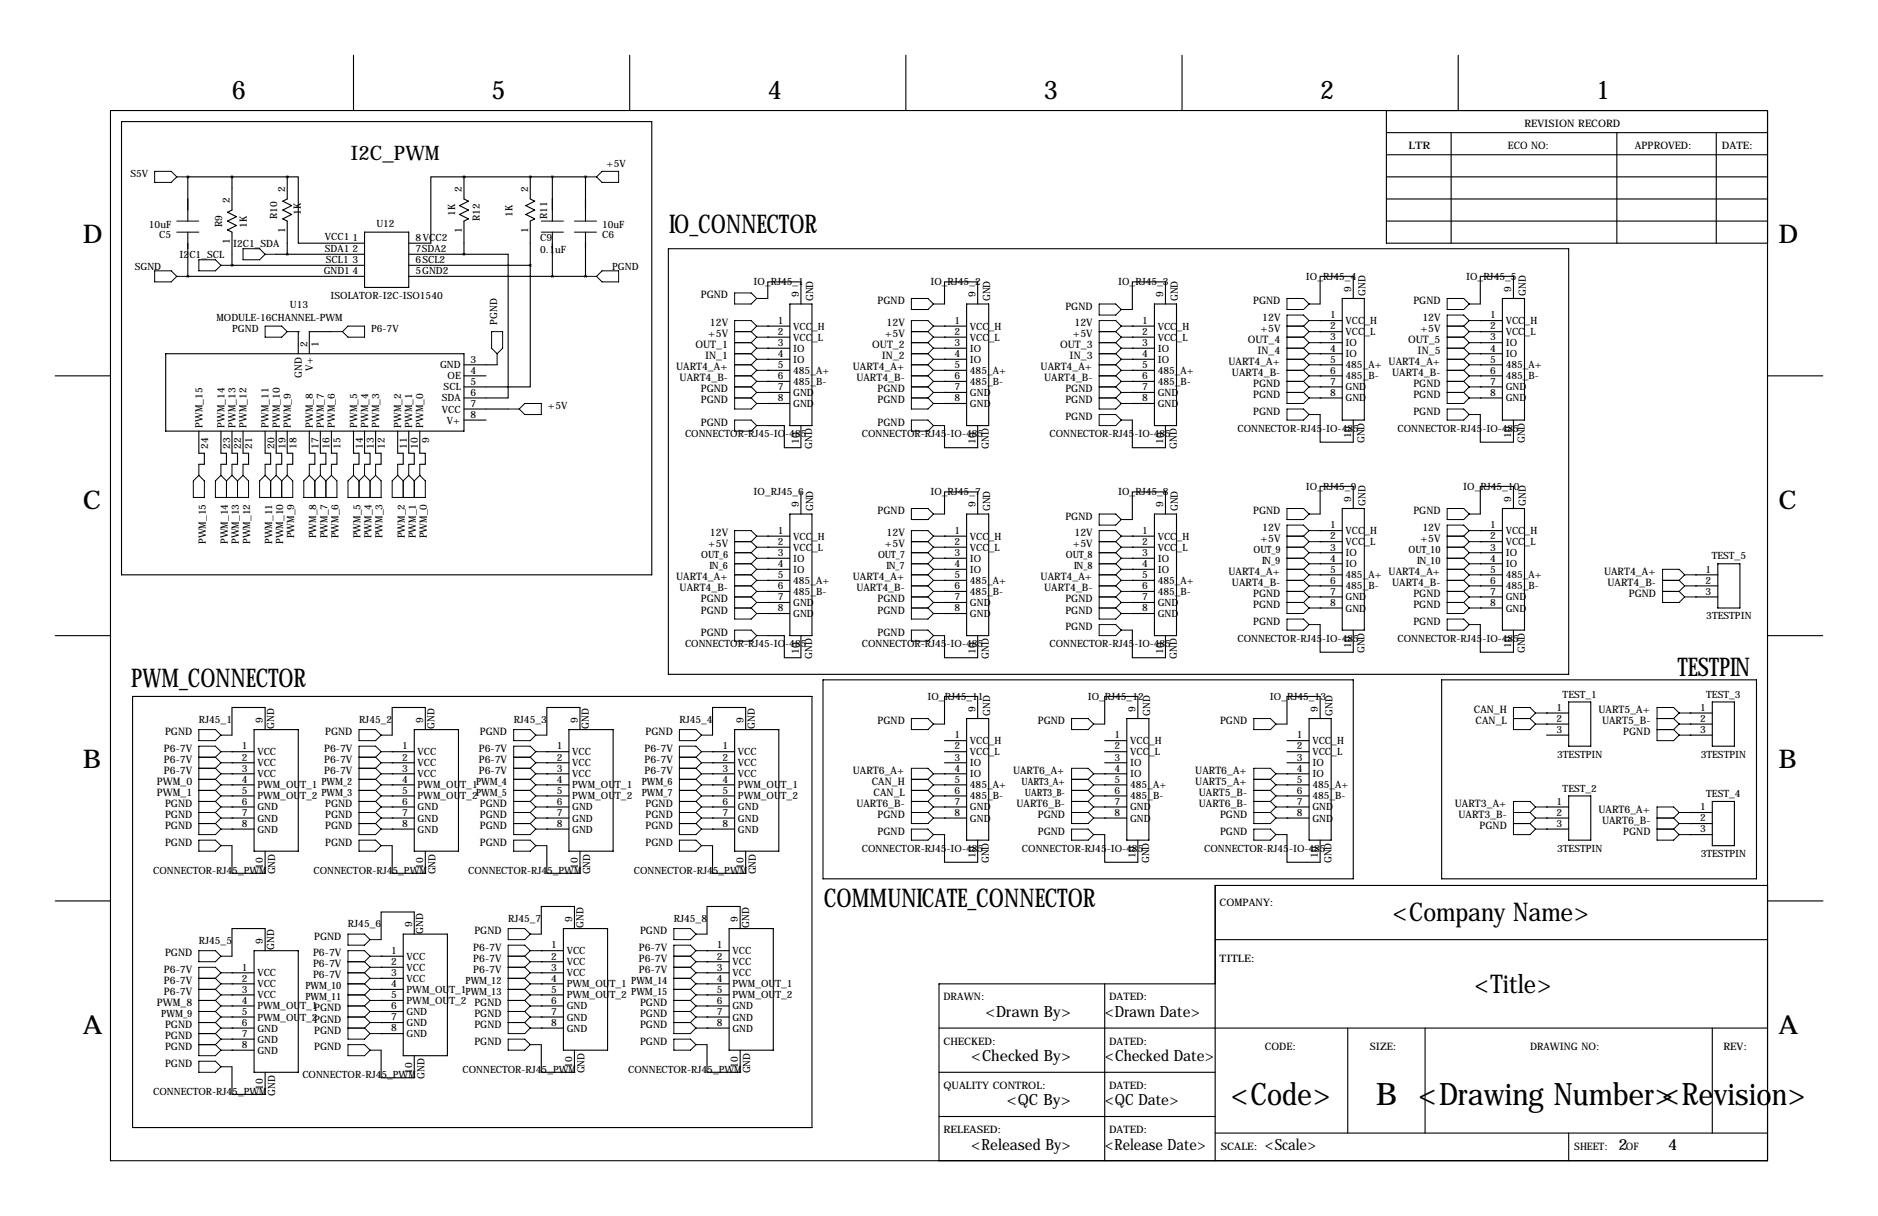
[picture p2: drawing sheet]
<svg xmlns="http://www.w3.org/2000/svg" width="432mm" height="279mm" viewBox="0 0 432 279" stroke-linecap="round" stroke-linejoin="round" font-family="sans-serif">
<defs><g id="words">
<g font-size="7.1">
<text x="283" y="254">&lt;Code&gt;</text>
<text x="316.3" y="254">B &lt;Drawing Number&gt;&lt;Revision&gt;</text>
</g>
<g font-size="5.9">
<text x="53.3" y="22.9">6</text>
<text x="113" y="22.9">5</text>
<text x="176.5" y="22.9">4</text>
<text x="240" y="22.9">3</text>
<text x="303.5" y="22.9">2</text>
<text x="367" y="22.9">1</text>
<text x="153.9" y="53.6">IO_CONNECTOR</text>
<text x="19" y="55.9">D</text>
<text x="408.9" y="55.9">D</text>
<text x="19" y="116.8">C</text>
<text x="408.9" y="116.8">C</text>
<text x="385.8" y="155.2">TESTPIN</text>
<text x="30.2" y="157.8">PWM_CONNECTOR</text>
<text x="19" y="176.5">B</text>
<text x="408.9" y="176.5">B</text>
<text x="189.4" y="208.3">COMMUNICATE_CONNECTOR</text>
<text x="320.2" y="211.6">&lt;Company Name&gt;</text>
<text x="339" y="228.1">&lt;Title&gt;</text>
<text x="19" y="237.5">A</text>
<text x="408.9" y="237.5">A</text>
</g>
<text font-size="4.6" x="80.6" y="36.8">I2C_PWM</text>
<g font-size="3.6">
<text x="226.6" y="233.7">&lt;Drawn By&gt;</text>
<text x="254" y="233.7">&lt;Drawn Date&gt;</text>
<text x="223.3" y="243.8">&lt;Checked By&gt;</text>
<text x="254" y="243.8">&lt;Checked Date&gt;</text>
<text x="231.5" y="254">&lt;QC By&gt;</text>
<text x="254" y="254">&lt;QC Date&gt;</text>
<text x="223.3" y="264.1">&lt;Released By&gt;</text>
<text x="254" y="264.1">&lt;Release Date&gt;</text>
<text x="290.8" y="264.1">&lt;Scale&gt;</text>
<text x="372.1" y="264.1">2</text>
<text x="383.5" y="264.1">4</text>
</g>
<g font-size="2.4">
<text x="350.5" y="29.2">REVISION RECORD</text>
<text x="323.8" y="34.3">LTR</text>
<text x="346.7" y="34.3">ECO NO:</text>
<text x="375.9" y="34.3">APPROVED:</text>
<text x="395.9" y="34.3">DATE:</text>
<text x="161.1" y="68.6">PGND</text>
<text x="201.8" y="69.8">PGND</text>
<text x="245" y="71.1">PGND</text>
<text x="288.1" y="69.8">PGND</text>
<text x="325" y="69.8">PGND</text>
<text x="162.8" y="77.5">+5V</text>
<text x="163.2" y="74.9">12V</text>
<text x="203.5" y="77.5">+5V</text>
<text x="203.9" y="74.9">12V</text>
<text x="246.6" y="77.5">+5V</text>
<text x="247" y="74.9">12V</text>
<text x="289.8" y="76.2">+5V</text>
<text x="290.2" y="73.7">12V</text>
<text x="326.6" y="76.2">+5V</text>
<text x="327.1" y="73.7">12V</text>
<text x="159.9" y="80">OUT_1</text>
<text x="162.1" y="82.5">IN_1</text>
<text x="200.6" y="80">OUT_2</text>
<text x="202.7" y="82.5">IN_2</text>
<text x="243.7" y="80">OUT_3</text>
<text x="245.9" y="82.5">IN_3</text>
<text x="282.4" y="83.8">UART4_A+</text>
<text x="286.9" y="78.7">OUT_4</text>
<text x="289.1" y="81.3">IN_4</text>
<text x="319.3" y="83.8">UART4_A+</text>
<text x="323.7" y="78.7">OUT_5</text>
<text x="325.9" y="81.3">IN_5</text>
<text x="155.4" y="85.1">UART4_A+</text>
<text x="156.3" y="87.6">UART4_B-</text>
<text x="196.1" y="85.1">UART4_A+</text>
<text x="196.9" y="87.6">UART4_B-</text>
<text x="239.3" y="85.1">UART4_A+</text>
<text x="240.1" y="87.6">UART4_B-</text>
<text x="283.3" y="86.4">UART4_B-</text>
<text x="288.1" y="88.9">PGND</text>
<text x="320.1" y="86.4">UART4_B-</text>
<text x="325" y="88.9">PGND</text>
<text x="161.1" y="90.2">PGND</text>
<text x="161.1" y="92.7">PGND</text>
<text x="201.8" y="90.2">PGND</text>
<text x="201.8" y="92.7">PGND</text>
<text x="245" y="90.2">PGND</text>
<text x="245" y="92.7">PGND</text>
<text x="288.1" y="91.4">PGND</text>
<text x="288.1" y="95.2">PGND</text>
<text x="325" y="91.4">PGND</text>
<text x="325" y="95.2">PGND</text>
<text x="161.1" y="97.8">PGND</text>
<text x="201.8" y="97.8">PGND</text>
<text x="245" y="96.5">PGND</text>
<text x="201.8" y="118.1">PGND</text>
<text x="245" y="119.4">PGND</text>
<text x="288.1" y="118.1">PGND</text>
<text x="325" y="118.1">PGND</text>
<text x="162.8" y="125.7">+5V</text>
<text x="163.2" y="123.2">12V</text>
<text x="203.5" y="125.7">+5V</text>
<text x="203.9" y="123.2">12V</text>
<text x="246.6" y="125.7">+5V</text>
<text x="247" y="123.2">12V</text>
<text x="289.8" y="124.5">+5V</text>
<text x="290.2" y="121.9">12V</text>
<text x="326.6" y="124.5">+5V</text>
<text x="327.1" y="121.9">12V</text>
<text x="155.4" y="133.3">UART4_A+</text>
<text x="156.3" y="135.9">UART4_B-</text>
<text x="196.1" y="133.3">UART4_A+</text>
<text x="196.9" y="135.9">UART4_B-</text>
<text x="239.3" y="133.3">UART4_A+</text>
<text x="240.1" y="135.9">UART4_B-</text>
<text x="282.4" y="132.1">UART4_A+</text>
<text x="283.3" y="134.6">UART4_B-</text>
<text x="288.1" y="137.2">PGND</text>
<text x="319.3" y="132.1">UART4_A+</text>
<text x="320.1" y="134.6">UART4_B-</text>
<text x="325" y="137.2">PGND</text>
<text x="368.8" y="132.1">UART4_A+</text>
<text x="369.6" y="134.6">UART4_B-</text>
<text x="374.5" y="137.2">PGND</text>
<text x="161.1" y="138.4">PGND</text>
<text x="161.1" y="141">PGND</text>
<text x="201.8" y="138.4">PGND</text>
<text x="201.8" y="141">PGND</text>
<text x="245" y="138.4">PGND</text>
<text x="245" y="141">PGND</text>
<text x="288.1" y="139.7">PGND</text>
<text x="288.1" y="143.5">PGND</text>
<text x="325" y="139.7">PGND</text>
<text x="325" y="143.5">PGND</text>
<text x="161.1" y="146">PGND</text>
<text x="201.8" y="146">PGND</text>
<text x="245" y="144.8">PGND</text>
<text x="201.8" y="166.4">PGND</text>
<text x="238.6" y="166.4">PGND</text>
<text x="280.5" y="166.4">PGND</text>
<text x="338.9" y="163.8">CAN_H</text>
<text x="339.3" y="166.4">CAN_L</text>
<text x="367.5" y="163.8">UART5_A+</text>
<text x="368.4" y="166.4">UART5_B-</text>
<text x="37.7" y="172.7">P6-7V</text>
<text x="37.9" y="168.9">PGND</text>
<text x="74.5" y="172.7">P6-7V</text>
<text x="74.8" y="168.9">PGND</text>
<text x="110.1" y="172.7">P6-7V</text>
<text x="110.3" y="168.9">PGND</text>
<text x="148.2" y="172.7">P6-7V</text>
<text x="148.4" y="168.9">PGND</text>
<text x="373.2" y="168.9">PGND</text>
<text x="37.7" y="175.3">P6-7V</text>
<text x="37.7" y="177.8">P6-7V</text>
<text x="74.5" y="175.3">P6-7V</text>
<text x="74.5" y="177.8">P6-7V</text>
<text x="110.1" y="175.3">P6-7V</text>
<text x="110.1" y="177.8">P6-7V</text>
<text x="148.2" y="175.3">P6-7V</text>
<text x="148.2" y="177.8">P6-7V</text>
<text x="196.1" y="177.8">UART6_A+</text>
<text x="232.9" y="177.8">UART6_A+</text>
<text x="274.8" y="177.8">UART6_A+</text>
<text x="36.1" y="180.3">PWM_0</text>
<text x="36.1" y="182.9">PWM_1</text>
<text x="37.9" y="185.4">PGND</text>
<text x="74.8" y="185.4">PGND</text>
<text x="110.3" y="185.4">PGND</text>
<text x="148.4" y="185.4">PGND</text>
<text x="196.9" y="185.4">UART6_B-</text>
<text x="200.5" y="180.3">CAN_H</text>
<text x="200.9" y="182.9">CAN_L</text>
<text x="233.7" y="185.4">UART6_B-</text>
<text x="274.8" y="180.3">UART5_A+</text>
<text x="275.6" y="182.9">UART5_B-</text>
<text x="275.6" y="185.4">UART6_B-</text>
<text x="334.5" y="185.4">UART3_A+</text>
<text x="37.9" y="188">PGND</text>
<text x="37.9" y="190.5">PGND</text>
<text x="74.8" y="188">PGND</text>
<text x="74.8" y="190.5">PGND</text>
<text x="110.3" y="188">PGND</text>
<text x="110.3" y="190.5">PGND</text>
<text x="148.4" y="188">PGND</text>
<text x="148.4" y="190.5">PGND</text>
<text x="201.8" y="188">PGND</text>
<text x="201.8" y="191.8">PGND</text>
<text x="238.6" y="188">PGND</text>
<text x="238.6" y="191.8">PGND</text>
<text x="280.5" y="188">PGND</text>
<text x="280.5" y="191.8">PGND</text>
<text x="335.3" y="188">UART3_B-</text>
<text x="340.2" y="190.5">PGND</text>
<text x="367.5" y="186.7">UART6_A+</text>
<text x="368.4" y="189.2">UART6_B-</text>
<text x="373.2" y="191.8">PGND</text>
<text x="37.9" y="194.3">PGND</text>
<text x="74.8" y="194.3">PGND</text>
<text x="110.3" y="194.3">PGND</text>
<text x="148.4" y="194.3">PGND</text>
<text x="280.4" y="208.3">COMPANY:</text>
<text x="72.2" y="215.9">PGND</text>
<text x="109.1" y="214.6">PGND</text>
<text x="147.2" y="214.6">PGND</text>
<text x="37.9" y="219.7">PGND</text>
<text x="72" y="219.7">P6-7V</text>
<text x="108.8" y="218.4">P6-7V</text>
<text x="108.8" y="221">P6-7V</text>
<text x="146.9" y="218.4">P6-7V</text>
<text x="146.9" y="221">P6-7V</text>
<text x="280.4" y="221">TITLE:</text>
<text x="37.7" y="223.5">P6-7V</text>
<text x="37.7" y="226.1">P6-7V</text>
<text x="72" y="222.2">P6-7V</text>
<text x="72" y="224.8">P6-7V</text>
<text x="108.8" y="223.5">P6-7V</text>
<text x="146.9" y="223.5">P6-7V</text>
<text x="36.1" y="231.1">PWM_8</text>
<text x="37.7" y="228.6">P6-7V</text>
<text x="109.1" y="231.1">PGND</text>
<text x="109.1" y="233.7">PGND</text>
<text x="147.2" y="231.1">PGND</text>
<text x="147.2" y="233.7">PGND</text>
<text x="216.9" y="229.9">DRAWN:</text>
<text x="255" y="229.9">DATED:</text>
<text x="37.9" y="236.2">PGND</text>
<text x="37.9" y="238.8">PGND</text>
<text x="72.2" y="237.5">PGND</text>
<text x="109.1" y="236.2">PGND</text>
<text x="147.2" y="236.2">PGND</text>
<text x="37.9" y="241.3">PGND</text>
<text x="37.9" y="245.1">PGND</text>
<text x="72.2" y="241.3">PGND</text>
<text x="109.1" y="240">PGND</text>
<text x="147.2" y="240">PGND</text>
<text x="216.9" y="240">CHECKED:</text>
<text x="255" y="240">DATED:</text>
<text x="290.8" y="241.3">CODE:</text>
<text x="315" y="241.3">SIZE:</text>
<text x="351.8" y="241.3">DRAWING NO:</text>
<text x="396.2" y="241.3">REV:</text>
<text x="216.9" y="250.2">QUALITY CONTROL:</text>
<text x="255" y="250.2">DATED:</text>
<text x="216.9" y="260.3">RELEASED:</text>
<text x="255" y="260.3">DATED:</text>
<text x="280.7" y="264.2">SCALE:</text>
<text x="361.9" y="264.2">SHEET:</text>
<text x="373.8" y="264.2">OF</text>
</g>
<g font-size="2.3">
<text x="30" y="40.6">S5V</text>
<text x="139.4" y="38.4">+5V</text>
<text x="52.8" y="46.7" transform="rotate(-90 52.8 46.7)">2</text>
<text x="65.5" y="44.2" transform="rotate(-90 65.5 44.2)">2</text>
<text x="106.2" y="44.2" transform="rotate(-90 106.2 44.2)">2</text>
<text x="121.4" y="44.2" transform="rotate(-90 121.4 44.2)">2</text>
<text x="34.2" y="52.3">10uF</text>
<text x="51.1" y="52.2" transform="rotate(-90 51.1 52.2)">R9</text>
<text x="56.7" y="52.4" transform="rotate(-90 56.7 52.4)">1K</text>
<text x="63.8" y="50.3" transform="rotate(-90 63.8 50.3)">R10</text>
<text x="65.5" y="53.6" transform="rotate(-90 65.5 53.6)">1</text>
<text x="69.2" y="49.4" transform="rotate(-90 69.2 49.4)">1K</text>
<text x="86.5" y="52.1">U12</text>
<text x="104.6" y="49.6" transform="rotate(-90 104.6 49.6)">1K</text>
<text x="106.2" y="53.6" transform="rotate(-90 106.2 53.6)">1</text>
<text x="110.3" y="50.8" transform="rotate(-90 110.3 50.8)">R12</text>
<text x="117.9" y="49.9" transform="rotate(-90 117.9 49.9)">1K</text>
<text x="121.4" y="53.6" transform="rotate(-90 121.4 53.6)">1</text>
<text x="125.8" y="50.3" transform="rotate(-90 125.8 50.3)">R11</text>
<text x="138.4" y="52.3">10uF</text>
<text x="36.6" y="54.7">C5</text>
<text x="41.3" y="59.2">I2C1_SCL</text>
<text x="52.8" y="56.1" transform="rotate(-90 52.8 56.1)">1</text>
<text x="53.6" y="56.6">I2C1_SDA</text>
<text x="74.7" y="55.2">VCC1</text>
<text x="74.7" y="58">SDA1</text>
<text x="81" y="55.4">1</text>
<text x="81" y="57.9">2</text>
<text x="95.5" y="55.4">8VCC2</text>
<text x="95.5" y="57.9">7SDA2</text>
<text x="124.2" y="55.5">C9</text>
<text x="124.2" y="58.2">0.1uF</text>
<text x="138.4" y="54.7">C6</text>
<text x="31" y="62">SGND</text>
<text x="74.4" y="63">GND1</text>
<text x="74.9" y="60.5">SCL1</text>
<text x="81" y="60.5">3</text>
<text x="81" y="63">4</text>
<text x="95.5" y="60.5">6SCL2</text>
<text x="95.5" y="63">5GND2</text>
<text x="140.8" y="62">PGND</text>
<text x="173.3" y="65.5">IO_RJ45_1</text>
<text x="213.9" y="65.5">IO_RJ45_2</text>
<text x="257.1" y="65.5">IO_RJ45_3</text>
<text x="300.3" y="64.3">IO_RJ45_4</text>
<text x="337.1" y="64.3">IO_RJ45_5</text>
<text x="66.6" y="70.9">U13</text>
<text x="76" y="68.7">ISOLATOR-I2C-ISO1540</text>
<text x="183.6" y="68.3" transform="rotate(-90 183.6 68.3)">9</text>
<text x="187" y="69.2" transform="rotate(-90 187 69.2)">GND</text>
<text x="224.3" y="68.3" transform="rotate(-90 224.3 68.3)">9</text>
<text x="227.6" y="69.2" transform="rotate(-90 227.6 69.2)">GND</text>
<text x="267.5" y="68.3" transform="rotate(-90 267.5 68.3)">9</text>
<text x="270.8" y="69.2" transform="rotate(-90 270.8 69.2)">GND</text>
<text x="310.6" y="67.1" transform="rotate(-90 310.6 67.1)">9</text>
<text x="314" y="68" transform="rotate(-90 314 68)">GND</text>
<text x="347.5" y="67.1" transform="rotate(-90 347.5 67.1)">9</text>
<text x="350.8" y="68" transform="rotate(-90 350.8 68)">GND</text>
<text x="49.8" y="73.7">MODULE-16CHANNEL-PWM</text>
<text x="53.4" y="76.2">PGND</text>
<text x="85.3" y="76.2">P6-7V</text>
<text x="114.3" y="74.7" transform="rotate(-90 114.3 74.7)">PGND</text>
<text x="178.8" y="74.4">1</text>
<text x="178.8" y="77">2</text>
<text x="182.4" y="75.7">VCC_H</text>
<text x="219.5" y="74.4">1</text>
<text x="219.5" y="77">2</text>
<text x="223" y="75.7">VCC_H</text>
<text x="262.6" y="74.4">1</text>
<text x="262.6" y="77">2</text>
<text x="266.2" y="75.7">VCC_H</text>
<text x="305.8" y="73.2">1</text>
<text x="305.8" y="75.7">2</text>
<text x="309.4" y="74.5">VCC_H</text>
<text x="309.4" y="77">VCC_L</text>
<text x="342.6" y="73.2">1</text>
<text x="342.6" y="75.7">2</text>
<text x="346.2" y="74.5">VCC_H</text>
<text x="346.2" y="77">VCC_L</text>
<text x="70.7" y="79.8" transform="rotate(-90 70.7 79.8)">2</text>
<text x="73.2" y="79.8" transform="rotate(-90 73.2 79.8)">1</text>
<text x="108.2" y="83.3">3</text>
<text x="178.8" y="79.5">3</text>
<text x="178.8" y="82">4</text>
<text x="182.4" y="78.3">VCC_L</text>
<text x="182.4" y="80.8">IO</text>
<text x="182.4" y="83.4">IO</text>
<text x="219.5" y="79.5">3</text>
<text x="219.5" y="82">4</text>
<text x="223" y="78.3">VCC_L</text>
<text x="223" y="80.8">IO</text>
<text x="223" y="83.4">IO</text>
<text x="262.6" y="79.5">3</text>
<text x="262.6" y="82">4</text>
<text x="266.2" y="78.3">VCC_L</text>
<text x="266.2" y="80.8">IO</text>
<text x="266.2" y="83.4">IO</text>
<text x="305.8" y="78.2">3</text>
<text x="305.8" y="80.8">4</text>
<text x="305.8" y="83.3">5</text>
<text x="309.4" y="79.5">IO</text>
<text x="309.4" y="82.1">IO</text>
<text x="342.6" y="78.2">3</text>
<text x="342.6" y="80.8">4</text>
<text x="342.6" y="83.3">5</text>
<text x="346.2" y="79.5">IO</text>
<text x="346.2" y="82.1">IO</text>
<text x="69.4" y="86.8" transform="rotate(-90 69.4 86.8)">GND</text>
<text x="71.9" y="85.2" transform="rotate(-90 71.9 85.2)">V+</text>
<text x="101.2" y="84.6">GND</text>
<text x="102" y="89.7">SCL</text>
<text x="102.9" y="87.2">OE</text>
<text x="108.2" y="85.9">4</text>
<text x="108.2" y="88.4">5</text>
<text x="178.8" y="84.6">5</text>
<text x="178.8" y="87.1">6</text>
<text x="178.8" y="89.7">7</text>
<text x="182.4" y="85.9">485_A+</text>
<text x="182.4" y="88.4">485_B-</text>
<text x="219.5" y="84.6">5</text>
<text x="219.5" y="87.1">6</text>
<text x="219.5" y="89.7">7</text>
<text x="223" y="85.9">485_A+</text>
<text x="223" y="88.4">485_B-</text>
<text x="262.6" y="84.6">5</text>
<text x="262.6" y="87.1">6</text>
<text x="262.6" y="89.7">7</text>
<text x="266.2" y="85.9">485_A+</text>
<text x="266.2" y="88.4">485_B-</text>
<text x="305.8" y="85.9">6</text>
<text x="305.8" y="88.4">7</text>
<text x="309.4" y="84.6">485_A+</text>
<text x="309.4" y="87.2">485_B-</text>
<text x="309.4" y="89.7">GND</text>
<text x="342.6" y="85.9">6</text>
<text x="342.6" y="88.4">7</text>
<text x="346.2" y="84.6">485_A+</text>
<text x="346.2" y="87.2">485_B-</text>
<text x="346.2" y="89.7">GND</text>
<text x="101.6" y="92.2">SDA</text>
<text x="101.6" y="94.8">VCC</text>
<text x="108.2" y="90.9">6</text>
<text x="108.2" y="93.5">7</text>
<text x="126" y="94">+5V</text>
<text x="178.8" y="92.2">8</text>
<text x="182.4" y="91">GND</text>
<text x="182.4" y="93.5">GND</text>
<text x="219.5" y="92.2">8</text>
<text x="223" y="91">GND</text>
<text x="223" y="93.5">GND</text>
<text x="262.6" y="92.2">8</text>
<text x="266.2" y="91">GND</text>
<text x="266.2" y="93.5">GND</text>
<text x="305.8" y="90.9">8</text>
<text x="309.4" y="92.2">GND</text>
<text x="342.6" y="90.9">8</text>
<text x="346.2" y="92.2">GND</text>
<text x="46.5" y="98.3" transform="rotate(-90 46.5 98.3)">PWM_15</text>
<text x="51.6" y="98.3" transform="rotate(-90 51.6 98.3)">PWM_14</text>
<text x="54.1" y="98.3" transform="rotate(-90 54.1 98.3)">PWM_13</text>
<text x="56.7" y="98.3" transform="rotate(-90 56.7 98.3)">PWM_12</text>
<text x="61.8" y="98.3" transform="rotate(-90 61.8 98.3)">PWM_11</text>
<text x="64.3" y="98.3" transform="rotate(-90 64.3 98.3)">PWM_10</text>
<text x="66.8" y="98.3" transform="rotate(-90 66.8 98.3)">PWM_9</text>
<text x="71.9" y="98.3" transform="rotate(-90 71.9 98.3)">PWM_8</text>
<text x="74.5" y="98.3" transform="rotate(-90 74.5 98.3)">PWM_7</text>
<text x="77" y="98.3" transform="rotate(-90 77 98.3)">PWM_6</text>
<text x="82.1" y="98.3" transform="rotate(-90 82.1 98.3)">PWM_5</text>
<text x="84.6" y="98.3" transform="rotate(-90 84.6 98.3)">PWM_4</text>
<text x="87.2" y="98.3" transform="rotate(-90 87.2 98.3)">PWM_3</text>
<text x="92.2" y="98.3" transform="rotate(-90 92.2 98.3)">PWM_2</text>
<text x="94.8" y="98.3" transform="rotate(-90 94.8 98.3)">PWM_1</text>
<text x="97.3" y="98.3" transform="rotate(-90 97.3 98.3)">PWM_0</text>
<text x="98.6" y="101.9" transform="rotate(-90 98.6 101.9)">9</text>
<text x="102.8" y="97.3">V+</text>
<text x="108.2" y="96">8</text>
<text x="157.5" y="100.4">CONNECTOR-RJ45-IO-485</text>
<text x="183.6" y="101.9" transform="rotate(-90 183.6 101.9)">10</text>
<text x="198.1" y="100.4">CONNECTOR-RJ45-IO-485</text>
<text x="224.3" y="101.9" transform="rotate(-90 224.3 101.9)">10</text>
<text x="241.3" y="100.4">CONNECTOR-RJ45-IO-485</text>
<text x="267.5" y="101.9" transform="rotate(-90 267.5 101.9)">10</text>
<text x="284.5" y="99.1">CONNECTOR-RJ45-IO-485</text>
<text x="310.6" y="100.6" transform="rotate(-90 310.6 100.6)">10</text>
<text x="313.7" y="101.9" transform="rotate(-90 313.7 101.9)">GND</text>
<text x="321.3" y="99.1">CONNECTOR-RJ45-IO-485</text>
<text x="347.5" y="100.6" transform="rotate(-90 347.5 100.6)">10</text>
<text x="350.6" y="101.9" transform="rotate(-90 350.6 101.9)">GND</text>
<text x="47.8" y="103.2" transform="rotate(-90 47.8 103.2)">24</text>
<text x="52.9" y="103.2" transform="rotate(-90 52.9 103.2)">23</text>
<text x="55.5" y="103.2" transform="rotate(-90 55.5 103.2)">22</text>
<text x="58" y="103.2" transform="rotate(-90 58 103.2)">21</text>
<text x="63.1" y="103.2" transform="rotate(-90 63.1 103.2)">20</text>
<text x="65.6" y="103.2" transform="rotate(-90 65.6 103.2)">19</text>
<text x="68.2" y="103.2" transform="rotate(-90 68.2 103.2)">18</text>
<text x="73.2" y="103.2" transform="rotate(-90 73.2 103.2)">17</text>
<text x="75.8" y="103.2" transform="rotate(-90 75.8 103.2)">16</text>
<text x="78.3" y="103.2" transform="rotate(-90 78.3 103.2)">15</text>
<text x="83.4" y="103.2" transform="rotate(-90 83.4 103.2)">14</text>
<text x="85.9" y="103.2" transform="rotate(-90 85.9 103.2)">13</text>
<text x="88.5" y="103.2" transform="rotate(-90 88.5 103.2)">12</text>
<text x="93.6" y="103.2" transform="rotate(-90 93.6 103.2)">11</text>
<text x="96.1" y="103.2" transform="rotate(-90 96.1 103.2)">10</text>
<text x="186.7" y="103.1" transform="rotate(-90 186.7 103.1)">GND</text>
<text x="227.4" y="103.1" transform="rotate(-90 227.4 103.1)">GND</text>
<text x="270.6" y="103.1" transform="rotate(-90 270.6 103.1)">GND</text>
<text x="173.3" y="113.8">IO_RJ45_6</text>
<text x="213.9" y="113.8">IO_RJ45_7</text>
<text x="257.1" y="113.8">IO_RJ45_8</text>
<text x="300.3" y="112.5">IO_RJ45_9</text>
<text x="336.4" y="112.5">IO_RJ45_10</text>
<text x="183.6" y="116.6" transform="rotate(-90 183.6 116.6)">9</text>
<text x="187" y="117.5" transform="rotate(-90 187 117.5)">GND</text>
<text x="224.3" y="116.6" transform="rotate(-90 224.3 116.6)">9</text>
<text x="227.6" y="117.5" transform="rotate(-90 227.6 117.5)">GND</text>
<text x="267.5" y="116.6" transform="rotate(-90 267.5 116.6)">9</text>
<text x="270.8" y="117.5" transform="rotate(-90 270.8 117.5)">GND</text>
<text x="310.6" y="115.3" transform="rotate(-90 310.6 115.3)">9</text>
<text x="314" y="116.2" transform="rotate(-90 314 116.2)">GND</text>
<text x="347.5" y="115.3" transform="rotate(-90 347.5 115.3)">9</text>
<text x="350.8" y="116.2" transform="rotate(-90 350.8 116.2)">GND</text>
<text x="47.3" y="125" transform="rotate(-90 47.3 125)">PWM_15</text>
<text x="52.4" y="125" transform="rotate(-90 52.4 125)">PWM_14</text>
<text x="55" y="125" transform="rotate(-90 55 125)">PWM_13</text>
<text x="57.5" y="125" transform="rotate(-90 57.5 125)">PWM_12</text>
<text x="62.6" y="125" transform="rotate(-90 62.6 125)">PWM_11</text>
<text x="65.1" y="125" transform="rotate(-90 65.1 125)">PWM_10</text>
<text x="67.7" y="123.7" transform="rotate(-90 67.7 123.7)">PWM_9</text>
<text x="72.7" y="123.7" transform="rotate(-90 72.7 123.7)">PWM_8</text>
<text x="75.3" y="123.7" transform="rotate(-90 75.3 123.7)">PWM_7</text>
<text x="77.8" y="123.7" transform="rotate(-90 77.8 123.7)">PWM_6</text>
<text x="82.9" y="123.7" transform="rotate(-90 82.9 123.7)">PWM_5</text>
<text x="85.4" y="123.7" transform="rotate(-90 85.4 123.7)">PWM_4</text>
<text x="88" y="123.7" transform="rotate(-90 88 123.7)">PWM_3</text>
<text x="93.1" y="123.7" transform="rotate(-90 93.1 123.7)">PWM_2</text>
<text x="95.6" y="123.7" transform="rotate(-90 95.6 123.7)">PWM_1</text>
<text x="98.1" y="123.7" transform="rotate(-90 98.1 123.7)">PWM_0</text>
<text x="178.8" y="122.7">1</text>
<text x="178.8" y="125.2">2</text>
<text x="182.4" y="124">VCC_H</text>
<text x="219.5" y="122.7">1</text>
<text x="219.5" y="125.2">2</text>
<text x="223" y="124">VCC_H</text>
<text x="262.6" y="122.7">1</text>
<text x="262.6" y="125.2">2</text>
<text x="266.2" y="124">VCC_H</text>
<text x="305.8" y="121.4">1</text>
<text x="305.8" y="124">2</text>
<text x="309.4" y="122.7">VCC_H</text>
<text x="309.4" y="125.3">VCC_L</text>
<text x="342.6" y="121.4">1</text>
<text x="342.6" y="124">2</text>
<text x="346.2" y="122.7">VCC_H</text>
<text x="346.2" y="125.3">VCC_L</text>
<text x="161.2" y="128.3">OUT_6</text>
<text x="163.2" y="130.8">IN_6</text>
<text x="178.8" y="127.8">3</text>
<text x="178.8" y="130.3">4</text>
<text x="182.4" y="126.5">VCC_L</text>
<text x="182.4" y="129.1">IO</text>
<text x="182.4" y="131.6">IO</text>
<text x="201.9" y="128.3">OUT_7</text>
<text x="203.8" y="130.8">IN_7</text>
<text x="219.5" y="127.8">3</text>
<text x="219.5" y="130.3">4</text>
<text x="223" y="126.5">VCC_L</text>
<text x="223" y="129.1">IO</text>
<text x="223" y="131.6">IO</text>
<text x="245.1" y="128.3">OUT_8</text>
<text x="247" y="130.8">IN_8</text>
<text x="262.6" y="127.8">3</text>
<text x="262.6" y="130.3">4</text>
<text x="266.2" y="126.5">VCC_L</text>
<text x="266.2" y="129.1">IO</text>
<text x="266.2" y="131.6">IO</text>
<text x="288.2" y="127">OUT_9</text>
<text x="290.2" y="129.5">IN_9</text>
<text x="305.8" y="126.5">3</text>
<text x="305.8" y="129">4</text>
<text x="305.8" y="131.6">5</text>
<text x="309.4" y="127.8">IO</text>
<text x="309.4" y="130.3">IO</text>
<text x="323.8" y="127">OUT_10</text>
<text x="325.8" y="129.5">IN_10</text>
<text x="342.6" y="126.5">3</text>
<text x="342.6" y="129">4</text>
<text x="342.6" y="131.6">5</text>
<text x="346.2" y="127.8">IO</text>
<text x="346.2" y="130.3">IO</text>
<text x="392.2" y="131.6">1</text>
<text x="393.6" y="128.5">TEST_5</text>
<text x="178.8" y="132.8">5</text>
<text x="178.8" y="135.4">6</text>
<text x="178.8" y="137.9">7</text>
<text x="182.4" y="134.2">485_A+</text>
<text x="182.4" y="136.7">485_B-</text>
<text x="219.5" y="132.8">5</text>
<text x="219.5" y="135.4">6</text>
<text x="219.5" y="137.9">7</text>
<text x="223" y="134.2">485_A+</text>
<text x="223" y="136.7">485_B-</text>
<text x="262.6" y="132.8">5</text>
<text x="262.6" y="135.4">6</text>
<text x="262.6" y="137.9">7</text>
<text x="266.2" y="134.2">485_A+</text>
<text x="266.2" y="136.7">485_B-</text>
<text x="305.8" y="134.1">6</text>
<text x="305.8" y="136.7">7</text>
<text x="309.4" y="132.9">485_A+</text>
<text x="309.4" y="135.4">485_B-</text>
<text x="309.4" y="138">GND</text>
<text x="342.6" y="134.1">6</text>
<text x="342.6" y="136.7">7</text>
<text x="346.2" y="132.9">485_A+</text>
<text x="346.2" y="135.4">485_B-</text>
<text x="346.2" y="138">GND</text>
<text x="392.2" y="134.1">2</text>
<text x="392.2" y="136.7">3</text>
<text x="178.8" y="140.5">8</text>
<text x="182.4" y="139.2">GND</text>
<text x="182.4" y="141.8">GND</text>
<text x="219.5" y="140.5">8</text>
<text x="223" y="139.2">GND</text>
<text x="223" y="141.8">GND</text>
<text x="262.6" y="140.5">8</text>
<text x="266.2" y="139.2">GND</text>
<text x="266.2" y="141.8">GND</text>
<text x="305.8" y="139.2">8</text>
<text x="309.4" y="140.5">GND</text>
<text x="342.6" y="139.2">8</text>
<text x="346.2" y="140.5">GND</text>
<text x="392.3" y="142.3">3TESTPIN</text>
<text x="157.5" y="148.7">CONNECTOR-RJ45-IO-485</text>
<text x="198.1" y="148.7">CONNECTOR-RJ45-IO-485</text>
<text x="241.3" y="148.7">CONNECTOR-RJ45-IO-485</text>
<text x="284.5" y="147.4">CONNECTOR-RJ45-IO-485</text>
<text x="310.6" y="148.9" transform="rotate(-90 310.6 148.9)">10</text>
<text x="321.3" y="147.4">CONNECTOR-RJ45-IO-485</text>
<text x="347.5" y="148.9" transform="rotate(-90 347.5 148.9)">10</text>
<text x="183.6" y="150.2" transform="rotate(-90 183.6 150.2)">10</text>
<text x="186.7" y="151.4" transform="rotate(-90 186.7 151.4)">GND</text>
<text x="224.3" y="150.2" transform="rotate(-90 224.3 150.2)">10</text>
<text x="227.4" y="151.4" transform="rotate(-90 227.4 151.4)">GND</text>
<text x="267.5" y="150.2" transform="rotate(-90 267.5 150.2)">10</text>
<text x="270.6" y="151.4" transform="rotate(-90 270.6 151.4)">GND</text>
<text x="313.7" y="150.1" transform="rotate(-90 313.7 150.1)">GND</text>
<text x="350.6" y="150.1" transform="rotate(-90 350.6 150.1)">GND</text>
<text x="213.3" y="160.8">IO_RJ45_11</text>
<text x="250.1" y="160.8">IO_RJ45_12</text>
<text x="292" y="160.8">IO_RJ45_13</text>
<text x="359.3" y="160.3">TEST_1</text>
<text x="392.3" y="160.3">TEST_3</text>
<text x="45.7" y="166.1">RJ45_1</text>
<text x="60.5" y="166.1" transform="rotate(-90 60.5 166.1)">9</text>
<text x="63" y="167.5" transform="rotate(-90 63 167.5)">GND</text>
<text x="82.5" y="166.1">RJ45_2</text>
<text x="97.3" y="166.1" transform="rotate(-90 97.3 166.1)">9</text>
<text x="99.9" y="167.5" transform="rotate(-90 99.9 167.5)">GND</text>
<text x="118.1" y="166.1">RJ45_3</text>
<text x="132.8" y="166.1" transform="rotate(-90 132.8 166.1)">9</text>
<text x="135.4" y="167.5" transform="rotate(-90 135.4 167.5)">GND</text>
<text x="156.2" y="166.1">RJ45_4</text>
<text x="170.9" y="166.1" transform="rotate(-90 170.9 166.1)">9</text>
<text x="173.5" y="167.5" transform="rotate(-90 173.5 167.5)">GND</text>
<text x="224.3" y="163.6" transform="rotate(-90 224.3 163.6)">9</text>
<text x="227.6" y="164.5" transform="rotate(-90 227.6 164.5)">GND</text>
<text x="261.1" y="163.6" transform="rotate(-90 261.1 163.6)">9</text>
<text x="264.5" y="164.5" transform="rotate(-90 264.5 164.5)">GND</text>
<text x="303" y="163.6" transform="rotate(-90 303 163.6)">9</text>
<text x="306.4" y="164.5" transform="rotate(-90 306.4 164.5)">GND</text>
<text x="357.9" y="163.3">1</text>
<text x="357.9" y="165.9">2</text>
<text x="390.9" y="163.3">1</text>
<text x="390.9" y="165.9">2</text>
<text x="55.6" y="172.2">1</text>
<text x="59.2" y="173.5">VCC</text>
<text x="92.5" y="172.2">1</text>
<text x="96" y="173.5">VCC</text>
<text x="128" y="172.2">1</text>
<text x="131.6" y="173.5">VCC</text>
<text x="166.1" y="172.2">1</text>
<text x="169.7" y="173.5">VCC</text>
<text x="219.5" y="169.7">1</text>
<text x="219.5" y="172.2">2</text>
<text x="223" y="171">VCC_H</text>
<text x="223" y="173.5">VCC_L</text>
<text x="256.3" y="169.7">1</text>
<text x="256.3" y="172.2">2</text>
<text x="259.8" y="171">VCC_H</text>
<text x="259.8" y="173.5">VCC_L</text>
<text x="298.2" y="169.7">1</text>
<text x="298.2" y="172.2">2</text>
<text x="301.8" y="171">VCC_H</text>
<text x="301.8" y="173.5">VCC_L</text>
<text x="357.9" y="168.4">3</text>
<text x="390.9" y="168.4">3</text>
<text x="55.6" y="174.8">2</text>
<text x="55.6" y="177.3">3</text>
<text x="55.6" y="179.8">4</text>
<text x="59.2" y="176.1">VCC</text>
<text x="59.2" y="178.6">VCC</text>
<text x="92.5" y="174.8">2</text>
<text x="92.5" y="177.3">3</text>
<text x="92.5" y="179.8">4</text>
<text x="96" y="176.1">VCC</text>
<text x="96" y="178.6">VCC</text>
<text x="128" y="174.8">2</text>
<text x="128" y="177.3">3</text>
<text x="128" y="179.8">4</text>
<text x="131.6" y="176.1">VCC</text>
<text x="131.6" y="178.6">VCC</text>
<text x="166.1" y="174.8">2</text>
<text x="166.1" y="177.3">3</text>
<text x="166.1" y="179.8">4</text>
<text x="169.7" y="176.1">VCC</text>
<text x="169.7" y="178.6">VCC</text>
<text x="219.5" y="174.8">3</text>
<text x="219.5" y="177.3">4</text>
<text x="219.5" y="179.8">5</text>
<text x="223" y="176.1">IO</text>
<text x="223" y="178.6">IO</text>
<text x="256.3" y="174.8">3</text>
<text x="256.3" y="177.3">4</text>
<text x="256.3" y="179.8">5</text>
<text x="259.8" y="176.1">IO</text>
<text x="259.8" y="178.6">IO</text>
<text x="298.2" y="174.8">3</text>
<text x="298.2" y="177.3">4</text>
<text x="298.2" y="179.8">5</text>
<text x="301.8" y="176.1">IO</text>
<text x="301.8" y="178.6">IO</text>
<text x="358" y="174.1">3TESTPIN</text>
<text x="391.1" y="174.1">3TESTPIN</text>
<text x="55.6" y="182.4">5</text>
<text x="55.6" y="184.9">6</text>
<text x="59.2" y="181.1">PWM_OUT_1</text>
<text x="59.2" y="183.7">PWM_OUT_2</text>
<text x="73.9" y="180.3">PWM_2</text>
<text x="73.9" y="182.9">PWM_3</text>
<text x="92.5" y="182.4">5</text>
<text x="92.5" y="184.9">6</text>
<text x="96" y="181.1">PWM_OUT_1</text>
<text x="96" y="183.7">PWM_OUT_2</text>
<text x="109.5" y="180.3">PWM_4</text>
<text x="109.5" y="182.9">PWM_5</text>
<text x="128" y="182.4">5</text>
<text x="128" y="184.9">6</text>
<text x="131.6" y="181.1">PWM_OUT_1</text>
<text x="131.6" y="183.7">PWM_OUT_2</text>
<text x="147.6" y="180.3">PWM_6</text>
<text x="147.6" y="182.9">PWM_7</text>
<text x="166.1" y="182.4">5</text>
<text x="166.1" y="184.9">6</text>
<text x="169.7" y="181.1">PWM_OUT_1</text>
<text x="169.7" y="183.7">PWM_OUT_2</text>
<text x="219.5" y="182.4">6</text>
<text x="219.5" y="184.9">7</text>
<text x="223" y="181.1">485_A+</text>
<text x="223" y="183.7">485_B-</text>
<text x="234.8" y="180.3">UART3_A+</text>
<text x="235.7" y="182.9">UART3_B-</text>
<text x="256.3" y="182.4">6</text>
<text x="256.3" y="184.9">7</text>
<text x="259.8" y="181.1">485_A+</text>
<text x="259.8" y="183.7">485_B-</text>
<text x="298.2" y="182.4">6</text>
<text x="298.2" y="184.9">7</text>
<text x="301.8" y="181.1">485_A+</text>
<text x="301.8" y="183.7">485_B-</text>
<text x="357.9" y="184.9">1</text>
<text x="359.3" y="181.9">TEST_2</text>
<text x="392.3" y="183.1">TEST_4</text>
<text x="55.6" y="187.5">7</text>
<text x="55.6" y="190">8</text>
<text x="59.2" y="186.2">GND</text>
<text x="59.2" y="188.8">GND</text>
<text x="59.2" y="191.3">GND</text>
<text x="92.5" y="187.5">7</text>
<text x="92.5" y="190">8</text>
<text x="96" y="186.2">GND</text>
<text x="96" y="188.8">GND</text>
<text x="96" y="191.3">GND</text>
<text x="128" y="187.5">7</text>
<text x="128" y="190">8</text>
<text x="131.6" y="186.2">GND</text>
<text x="131.6" y="188.8">GND</text>
<text x="131.6" y="191.3">GND</text>
<text x="166.1" y="187.5">7</text>
<text x="166.1" y="190">8</text>
<text x="169.7" y="186.2">GND</text>
<text x="169.7" y="188.8">GND</text>
<text x="169.7" y="191.3">GND</text>
<text x="219.5" y="187.5">8</text>
<text x="223" y="186.2">GND</text>
<text x="223" y="188.8">GND</text>
<text x="256.3" y="187.5">8</text>
<text x="259.8" y="186.2">GND</text>
<text x="259.8" y="188.8">GND</text>
<text x="298.2" y="187.5">8</text>
<text x="301.8" y="186.2">GND</text>
<text x="301.8" y="188.8">GND</text>
<text x="357.9" y="187.5">2</text>
<text x="357.9" y="190">3</text>
<text x="390.9" y="186.2">1</text>
<text x="390.9" y="188.7">2</text>
<text x="390.9" y="191.3">3</text>
<text x="198.1" y="195.7">CONNECTOR-RJ45-IO-485</text>
<text x="224.3" y="197.2" transform="rotate(-90 224.3 197.2)">10</text>
<text x="235" y="195.7">CONNECTOR-RJ45-IO-485</text>
<text x="261.1" y="197.2" transform="rotate(-90 261.1 197.2)">10</text>
<text x="276.9" y="195.7">CONNECTOR-RJ45-IO-485</text>
<text x="303" y="197.2" transform="rotate(-90 303 197.2)">10</text>
<text x="358" y="195.7">3TESTPIN</text>
<text x="391.1" y="196.9">3TESTPIN</text>
<text x="35.2" y="200.7">CONNECTOR-RJ45_PWM</text>
<text x="60.5" y="199.7" transform="rotate(-90 60.5 199.7)">10</text>
<text x="63.3" y="200.9" transform="rotate(-90 63.3 200.9)">GND</text>
<text x="72.1" y="200.7">CONNECTOR-RJ45_PWM</text>
<text x="97.3" y="199.7" transform="rotate(-90 97.3 199.7)">10</text>
<text x="100.1" y="200.9" transform="rotate(-90 100.1 200.9)">GND</text>
<text x="107.6" y="200.7">CONNECTOR-RJ45_PWM</text>
<text x="132.8" y="199.7" transform="rotate(-90 132.8 199.7)">10</text>
<text x="135.7" y="200.9" transform="rotate(-90 135.7 200.9)">GND</text>
<text x="145.7" y="200.7">CONNECTOR-RJ45_PWM</text>
<text x="170.9" y="199.7" transform="rotate(-90 170.9 199.7)">10</text>
<text x="173.8" y="200.9" transform="rotate(-90 173.8 200.9)">GND</text>
<text x="227.4" y="198.4" transform="rotate(-90 227.4 198.4)">GND</text>
<text x="264.2" y="198.4" transform="rotate(-90 264.2 198.4)">GND</text>
<text x="306.1" y="198.4" transform="rotate(-90 306.1 198.4)">GND</text>
<text x="80" y="213.1">RJ45_6</text>
<text x="94.7" y="213.1" transform="rotate(-90 94.7 213.1)">9</text>
<text x="97.3" y="214.5" transform="rotate(-90 97.3 214.5)">GND</text>
<text x="116.8" y="211.8">RJ45_7</text>
<text x="131.6" y="211.8" transform="rotate(-90 131.6 211.8)">9</text>
<text x="134.2" y="213.3" transform="rotate(-90 134.2 213.3)">GND</text>
<text x="154.9" y="211.8">RJ45_8</text>
<text x="169.7" y="211.8" transform="rotate(-90 169.7 211.8)">9</text>
<text x="172.3" y="213.3" transform="rotate(-90 172.3 213.3)">GND</text>
<text x="45.7" y="216.9">RJ45_5</text>
<text x="60.5" y="216.9" transform="rotate(-90 60.5 216.9)">9</text>
<text x="63" y="218.3" transform="rotate(-90 63 218.3)">GND</text>
<text x="89.9" y="219.2">1</text>
<text x="89.9" y="221.7">2</text>
<text x="93.5" y="220.5">VCC</text>
<text x="126.7" y="217.9">1</text>
<text x="126.7" y="220.5">2</text>
<text x="130.3" y="219.2">VCC</text>
<text x="130.3" y="221.8">VCC</text>
<text x="164.8" y="217.9">1</text>
<text x="164.8" y="220.5">2</text>
<text x="168.4" y="219.2">VCC</text>
<text x="168.4" y="221.8">VCC</text>
<text x="55.6" y="223">1</text>
<text x="55.6" y="225.6">2</text>
<text x="59.2" y="224.3">VCC</text>
<text x="59.2" y="226.9">VCC</text>
<text x="70.2" y="227.3">PWM_10</text>
<text x="89.9" y="224.3">3</text>
<text x="89.9" y="226.8">4</text>
<text x="93.5" y="223.1">VCC</text>
<text x="93.5" y="225.6">VCC</text>
<text x="107" y="226.1">PWM_12</text>
<text x="126.7" y="223">3</text>
<text x="126.7" y="225.6">4</text>
<text x="130.3" y="224.3">VCC</text>
<text x="130.3" y="226.9">PWM_OUT_1</text>
<text x="145.1" y="226.1">PWM_14</text>
<text x="164.8" y="223">3</text>
<text x="164.8" y="225.6">4</text>
<text x="168.4" y="224.3">VCC</text>
<text x="168.4" y="226.9">PWM_OUT_1</text>
<text x="37.1" y="233.7">PWM_9</text>
<text x="55.6" y="228.1">3</text>
<text x="55.6" y="230.6">4</text>
<text x="55.6" y="233.2">5</text>
<text x="59.2" y="229.4">VCC</text>
<text x="59.2" y="231.9">PWM_OUT_1PGND</text>
<text x="70.2" y="229.9">PWM_11</text>
<text x="89.9" y="229.4">5</text>
<text x="89.9" y="231.9">6</text>
<text x="93.5" y="228.1">PWM_OUT_1PWM_13</text>
<text x="93.5" y="230.7">PWM_OUT_2</text>
<text x="93.5" y="233.2">GND</text>
<text x="126.7" y="228.1">5</text>
<text x="126.7" y="230.6">6</text>
<text x="126.7" y="233.2">7</text>
<text x="130.3" y="229.4">PWM_OUT_2</text>
<text x="130.3" y="231.9">GND</text>
<text x="145.1" y="228.6">PWM_15</text>
<text x="164.8" y="228.1">5</text>
<text x="164.8" y="230.6">6</text>
<text x="164.8" y="233.2">7</text>
<text x="168.4" y="229.4">PWM_OUT_2</text>
<text x="168.4" y="231.9">GND</text>
<text x="55.6" y="235.7">6</text>
<text x="55.6" y="238.3">7</text>
<text x="59.2" y="234.5">PWM_OUT_2PGND</text>
<text x="59.2" y="237">GND</text>
<text x="59.2" y="239.6">GND</text>
<text x="89.9" y="234.4">7</text>
<text x="89.9" y="237">8</text>
<text x="93.5" y="235.8">GND</text>
<text x="93.5" y="238.3">GND</text>
<text x="126.7" y="235.7">8</text>
<text x="130.3" y="234.5">GND</text>
<text x="130.3" y="237">GND</text>
<text x="164.8" y="235.7">8</text>
<text x="168.4" y="234.5">GND</text>
<text x="168.4" y="237">GND</text>
<text x="55.6" y="240.8">8</text>
<text x="59.2" y="242.1">GND</text>
<text x="131.6" y="245.4" transform="rotate(-90 131.6 245.4)">10</text>
<text x="169.7" y="245.4" transform="rotate(-90 169.7 245.4)">10</text>
<text x="35.2" y="251.5">CONNECTOR-RJ45_PWM</text>
<text x="60.5" y="250.5" transform="rotate(-90 60.5 250.5)">10</text>
<text x="63.3" y="251.7" transform="rotate(-90 63.3 251.7)">GND</text>
<text x="69.5" y="247.7">CONNECTOR-RJ45_PWM</text>
<text x="94.7" y="246.7" transform="rotate(-90 94.7 246.7)">10</text>
<text x="97.6" y="247.9" transform="rotate(-90 97.6 247.9)">GND</text>
<text x="106.3" y="246.5">CONNECTOR-RJ45_PWM</text>
<text x="134.4" y="246.6" transform="rotate(-90 134.4 246.6)">GND</text>
<text x="144.4" y="246.5">CONNECTOR-RJ45_PWM</text>
<text x="172.5" y="246.6" transform="rotate(-90 172.5 246.6)">GND</text>
</g>
</g></defs>
<g fill="none" stroke="#000" stroke-width=".25">
<path d="M81.3 12.7v12.7M144.8 12.7v12.7M208.3 12.7v12.7M271.8 12.7v12.7M335.3 12.7v12.7M25.4 25.4h381v241.3h-381zM27.9 27.9h122v104.2h-122zM318.8 30.5h87.6M318.8 35.6h87.6M318.8 25.4v30.5h87.6M333.7 30.5v25.4M371.8 30.5v25.4"/>
<path d="M394.6 30.5v25.4M43.2 40.6h.1M43.2 40.6h22.8M43.2 40.6v10.2M43.2 53.3v10.2M53.3 40.6v7.7l-1 .5 2.1 1-2.1 1 2.1 1-2.1 1 1 .5v7.7M63.5 58.4h20.3M66 40.6h2.6v15.3h15.2M66 40.6h.1M66 40.6v5.1l-1 .5 2.1 1-2.1 1.1 2.1 1-2.1 1 1 .5v7.6M83.8 53.3h10.2v12.7h-10.2zM94 58.4h12.7"/>
<path d="M106.7 40.6h-7.6v15.3h-5.1M106.7 40.6h.1M106.7 58.4h10.1v33h-10.1M106.7 40.6h27.9M106.7 40.6v5.1l1 .5-2 1 2 1.1-2 1 2 1-1 .5v7.6M121.9 40.6h.1M121.9 40.6v5.1l1 .5-2 1 2 1.1-2 1 2 1-1 .5v10.2M127 40.6v10.2M127 53.3v10.2M134.6 40.6h.1M134.6 40.6v10.2M134.6 53.3v10.2"/>
<path d="M153.7 57.2h207v97.7h-207zM318.8 45.7h87.6M318.8 50.8h87.6M318.8 40.6h87.6M43.2 63.5h.1M43.2 63.5h40.6M53.3 61h.1M53.3 61h30.5M68.6 76.2h.1M68.6 76.2v5.1M76.2 76.2h-5.1v5.1M94 61h27.9"/>
<path d="M94 63.5h40.6M121.9 61v27.9h-15.2M134.6 63.5h.1M176.5 74.9h.1M176.5 77.5h.1M176.5 68.6v-3.8h7.6v5M176.5 74.9h5.1M176.5 77.5h5.1M181.6 69.8h5.1v28h-5.1zM217.2 74.9h.1M217.2 77.5h.1M217.2 69.8v-5h7.6v5"/>
<path d="M217.2 74.9h5M217.2 77.5h5M222.2 69.8h5.1v28h-5.1zM260.3 74.9h.1M260.3 77.5h.1M260.3 74.9h5.1M260.3 77.5h5.1M265.4 69.8h5.1v28h-5.1zM268 69.8v-5h-7.7v6.3M303.5 73.7h.1M303.5 76.2h.1M303.5 78.7h.1"/>
<path d="M303.5 73.7h5.1M303.5 76.2h5.1M303.5 78.7h5.1M308.6 68.6h5.1v27.9h-5.1zM311.1 68.6v-5.1h-7.6v6.3M340.4 73.7h.1M340.4 76.2h.1M340.4 78.7h.1M340.4 73.7h5M340.4 76.2h5M340.4 78.7h5M345.4 68.6h5.1v27.9h-5.1z"/>
<path d="M348 68.6v-5.1h-7.6v6.3M12.7 86.4h12.7M38.1 81.3h68.6v17.8h-68.6zM45.7 99.1v5h1.3v2.6h-1.3M50.8 99.1v5h1.3v2.6h-1.3M53.3 99.1v5h1.3v2.6h-1.3M55.9 99.1v5h1.2v2.6h-1.2M61 99.1v5h1.2v2.6h-1.2M63.5 99.1v5h1.3v2.6h-1.3M66 99.1v5h1.3v2.6h-1.3M71.1 99.1v5h1.3v2.6h-1.3M73.7 99.1v5h1.2v2.6h-1.2"/>
<path d="M76.2 99.1v5h1.3v2.6h-1.3M81.3 99.1v5h1.2v2.6h-1.2M83.8 99.1v5h1.3v2.6h-1.3M86.4 99.1v5h1.2v2.6h-1.2M91.4 99.1v5h1.3v2.6h-1.3M94 99.1v5h1.2v2.6h-1.2M96.5 99.1v5h1.3v2.6h-1.3M106.7 86.4h5.1M106.7 83.8h7.6M106.7 94h10.1M106.7 96.5h5.1M176.5 80h.1"/>
<path d="M176.5 82.5h.1M176.5 85.1h.1M176.5 87.6h.1M176.5 90.2h.1M176.5 92.7h.1M176.5 97.8h3.8v5.1h3.8v-5.1M176.5 80h5.1M176.5 82.5h5.1M176.5 85.1h5.1M176.5 87.6h5.1M176.5 90.2h5.1M176.5 92.7h5.1"/>
<path d="M217.2 80h.1M217.2 82.5h.1M217.2 85.1h.1M217.2 87.6h.1M217.2 90.2h.1M217.2 92.7h.1M217.2 97.8v5.1h7.6v-5.1M217.2 80h5M217.2 82.5h5M217.2 85.1h5M217.2 87.6h5M217.2 90.2h5"/>
<path d="M217.2 92.7h5M260.3 80h.1M260.3 82.5h.1M260.3 85.1h.1M260.3 87.6h.1M260.3 90.2h.1M260.3 92.7h.1M260.3 96.5v6.4h7.7v-5.1M260.3 80h5.1M260.3 82.5h5.1M260.3 85.1h5.1M260.3 87.6h5.1"/>
<path d="M260.3 90.2h5.1M260.3 92.7h5.1M303.5 81.3h.1M303.5 83.8h.1M303.5 86.4h.1M303.5 88.9h.1M303.5 91.4h.1M303.5 95.2v6.4h7.6v-5.1M303.5 86.4h5.1M303.5 81.3h5.1M303.5 83.8h5.1M303.5 88.9h5.1"/>
<path d="M303.5 91.4h5.1M340.4 81.3h.1M340.4 83.8h.1M340.4 86.4h.1M340.4 88.9h.1M340.4 91.4h.1M340.4 95.2v6.4h7.6v-5.1M340.4 86.4h5M340.4 81.3h5M340.4 83.8h5M340.4 88.9h5M340.4 91.4h5"/>
<path d="M406.4 86.4h12.7M181.6 118.1h5.1v27.9h-5.1zM184.1 113v5.1M217.2 118.1v-5.1h7.6v5.1M222.2 118.1h5.1v27.9h-5.1zM265.4 118.1h5.1v27.9h-5.1zM268 118.1v-5.1h-7.7v6.4M308.6 116.8h5.1v28h-5.1zM311.1 116.8v-5h-7.6v6.3M345.4 116.8h5.1v28h-5.1zM348 116.8v-5h-7.6v6.3M176.5 123.2h.1"/>
<path d="M176.5 125.7h.1M176.5 128.3h.1M176.5 130.8h.1M176.5 133.3h.1M176.5 135.9h.1M176.5 138.4h.1M176.5 123.2h5.1M176.5 125.7h5.1M176.5 128.3h5.1M176.5 130.8h5.1M176.5 133.3h5.1M176.5 135.9h5.1"/>
<path d="M176.5 138.4h5.1M217.2 123.2h.1M217.2 125.7h.1M217.2 128.3h.1M217.2 130.8h.1M217.2 133.3h.1M217.2 135.9h.1M217.2 138.4h.1M217.2 123.2h5M217.2 125.7h5M217.2 128.3h5M217.2 130.8h5"/>
<path d="M217.2 133.3h5M217.2 135.9h5M217.2 138.4h5M260.3 123.2h.1M260.3 125.7h.1M260.3 128.3h.1M260.3 130.8h.1M260.3 133.3h.1M260.3 135.9h.1M260.3 138.4h.1M260.3 123.2h5.1M260.3 125.7h5.1"/>
<path d="M260.3 128.3h5.1M260.3 130.8h5.1M260.3 133.3h5.1M260.3 135.9h5.1M260.3 138.4h5.1M303.5 121.9h.1M303.5 124.5h.1M303.5 127h.1M303.5 129.5h.1M303.5 132.1h.1M303.5 134.6h.1M303.5 137.2h.1"/>
<path d="M303.5 139.7h.1M303.5 132.1h5.1M303.5 121.9h5.1M303.5 124.5h5.1M303.5 127h5.1M303.5 129.5h5.1M303.5 134.6h5.1M303.5 137.2h5.1M303.5 139.7h5.1M340.4 121.9h.1M340.4 124.5h.1M340.4 127h.1"/>
<path d="M340.4 129.5h.1M340.4 132.1h.1M340.4 134.6h.1M340.4 137.2h.1M340.4 139.7h.1M340.4 132.1h5M340.4 121.9h5M340.4 124.5h5M340.4 127h5M340.4 129.5h5M340.4 134.6h5M340.4 137.2h5"/>
<path d="M340.4 139.7h5M389.9 132.1h.1M389.9 134.6h.1M389.9 137.2h.1M389.9 132.1h5.1M389.9 134.6h5.1M389.9 137.2h5.1M395 129.5h5v10.2h-5zM12.7 146h12.7M176.5 141h.1M176.5 146h3.8v5.1h3.8v-5.1M176.5 141h5.1"/>
<path d="M189.2 156.2h121.9v45.7h-121.9zM217.2 141h.1M217.2 146v5.1h7.6v-5.1M217.2 141h5M260.3 141h.1M260.3 144.8v6.3h7.7v-5.1M260.3 141h5.1M303.5 143.5v6.4h7.6v-5.1M331.5 156.2h72.4v45.7h-72.4zM340.4 143.5v6.4h7.6v-5.1M406.4 146h12.7M30.5 160h156.2v99.1h-156.2z"/>
<path d="M53.3 172.7h.1M53.3 175.3h.1M53.3 177.8h.1M53.3 172.7h5.1M53.3 175.3h5.1M53.3 177.8h5.1M58.4 167.6h10.2v28h-10.2zM61 167.6v-5h-7.7v6.3M90.2 172.7h.1M90.2 175.3h.1M90.2 177.8h.1M90.2 172.7h5"/>
<path d="M90.2 175.3h5M90.2 177.8h5M95.2 167.6h10.2v28h-10.2zM97.8 167.6v-5h-7.6v6.3M125.7 172.7h.1M125.7 175.3h.1M125.7 177.8h.1M125.7 172.7h5.1M125.7 175.3h5.1M125.7 177.8h5.1M130.8 167.6h10.2v28h-10.2zM133.3 167.6v-5h-7.6v6.3"/>
<path d="M163.8 172.7h.1M163.8 175.3h.1M163.8 177.8h.1M163.8 172.7h5.1M163.8 175.3h5.1M163.8 177.8h5.1M168.9 167.6h10.2v28h-10.2zM171.4 167.6v-5h-7.6v6.3M217.2 177.8h.1M217.2 172.7h5M217.2 175.3h5M217.2 177.8h5"/>
<path d="M217.2 170.2h5M222.2 165.1h5.1v27.9h-5.1zM224.8 165.1v-5.1h-7.6v6.4M254 177.8h.1M254 172.7h5.1M254 175.3h5.1M254 177.8h5.1M254 170.2h5.1M259.1 165.1h5.1v27.9h-5.1zM261.6 165.1v-5.1h-7.6v6.4M295.9 177.8h.1M295.9 172.7h5.1"/>
<path d="M295.9 175.3h5.1M295.9 177.8h5.1M295.9 170.2h5.1M301 165.1h5.1v27.9h-5.1zM303.5 165.1v-5.1h-7.6v6.4M355.6 163.8h.1M355.6 166.4h.1M355.6 163.8h5.1M355.6 166.4h5.1M355.6 168.9h5.1M360.7 161.3h5.1v10.1h-5.1zM388.6 163.8h.1"/>
<path d="M388.6 166.4h.1M388.6 168.9h.1M388.6 163.8h5.1M388.6 166.4h5.1M388.6 168.9h5.1M393.7 161.3h5.1v10.1h-5.1zM53.3 180.3h.1M53.3 182.9h.1M53.3 185.4h.1M53.3 188h.1M53.3 190.5h.1M53.3 194.3v6.4h7.7v-5.1"/>
<path d="M53.3 180.3h5.1M53.3 182.9h5.1M53.3 185.4h5.1M53.3 188h5.1M53.3 190.5h5.1M90.2 180.3h.1M90.2 182.9h.1M90.2 185.4h.1M90.2 188h.1M90.2 190.5h.1M90.2 194.3v6.4h7.6v-5.1M90.2 180.3h5"/>
<path d="M90.2 182.9h5M90.2 185.4h5M90.2 188h5M90.2 190.5h5M125.7 180.3h.1M125.7 182.9h.1M125.7 185.4h.1M125.7 188h.1M125.7 190.5h.1M125.7 194.3v6.4h7.6v-5.1M125.7 180.3h5.1M125.7 182.9h5.1"/>
<path d="M125.7 185.4h5.1M125.7 188h5.1M125.7 190.5h5.1M163.8 180.3h.1M163.8 182.9h.1M163.8 185.4h.1M163.8 188h.1M163.8 190.5h.1M163.8 194.3v6.4h7.6v-5.1M163.8 180.3h5.1M163.8 182.9h5.1M163.8 185.4h5.1"/>
<path d="M163.8 188h5.1M163.8 190.5h5.1M217.2 180.3h.1M217.2 182.9h.1M217.2 188h.1M217.2 191.8v6.3h7.6v-5.1M217.2 185.4h.1M217.2 180.3h5M217.2 182.9h5M217.2 185.4h5M217.2 188h5M254 180.3h.1"/>
<path d="M254 182.9h.1M254 188h.1M254 191.8v6.3h7.6v-5.1M254 185.4h.1M254 180.3h5.1M254 182.9h5.1M254 185.4h5.1M254 188h5.1M295.9 180.3h.1M295.9 182.9h.1M295.9 188h.1M295.9 191.8v6.3h7.6v-5.1"/>
<path d="M295.9 185.4h.1M295.9 180.3h5.1M295.9 182.9h5.1M295.9 185.4h5.1M295.9 188h5.1M355.6 185.4h.1M355.6 188h.1M355.6 190.5h.1M355.6 185.4h5.1M355.6 188h5.1M355.6 190.5h5.1M360.7 182.9h5.1v10.1h-5.1z"/>
<path d="M388.6 186.7h.1M388.6 189.2h.1M388.6 191.8h.1M388.6 186.7h5.1M388.6 189.2h5.1M388.6 191.8h5.1M393.7 184.1h5.1v10.2h-5.1zM12.7 207h12.7M58.4 218.4h10.2v28h-10.2zM61 218.4v-5h-7.7v6.3M87.6 219.7h.1M87.6 219.7h5.1"/>
<path d="M92.7 214.6h10.2v28h-10.2zM95.2 214.6v-5.1h-7.6v6.4M124.5 218.4h.1M124.5 218.4h5M129.5 213.4h10.2v27.9h-10.2zM132.1 213.4v-5.1h-7.6v6.3M162.6 218.4h.1M162.6 218.4h5M167.6 213.4h10.2v27.9h-10.2zM170.2 213.4v-5.1h-7.6v6.3M279.4 215.9h127M406.4 203.5h-127v63.2"/>
<path d="M406.5 207h12.7M53.3 223.5h.1M53.3 226.1h.1M53.3 228.6h.1M53.3 231.1h.1M53.3 233.7h.1M53.3 236.2h.1M53.3 238.8h.1M53.3 236.2h5.1M53.3 226.1h5.1M53.3 223.5h5.1M53.3 228.6h5.1"/>
<path d="M53.3 231.1h5.1M53.3 233.7h5.1M53.3 238.8h5.1M87.6 222.2h.1M87.6 224.8h.1M87.6 227.3h.1M87.6 229.9h.1M87.6 232.4h.1M87.6 234.9h.1M87.6 237.5h.1M87.6 222.2h5.1M87.6 224.8h5.1"/>
<path d="M87.6 227.3h5.1M87.6 229.9h5.1M87.6 232.4h5.1M87.6 234.9h5.1M87.6 237.5h5.1M124.5 221h.1M124.5 223.5h.1M124.5 226.1h.1M124.5 228.6h.1M124.5 231.1h.1M124.5 233.7h.1M124.5 236.2h.1"/>
<path d="M124.5 236.2h5M124.5 226.1h5M124.5 223.5h5M124.5 228.6h5M124.5 231.1h5M124.5 233.7h5M124.5 221h5M162.6 221h.1M162.6 223.5h.1M162.6 226.1h.1M162.6 228.6h.1M162.6 231.1h.1"/>
<path d="M162.6 233.7h.1M162.6 236.2h.1M162.6 236.2h5M162.6 226.1h5M162.6 223.5h5M162.6 228.6h5M162.6 231.1h5M162.6 233.7h5M162.6 221h5M215.9 236.2h190.5M254 226.1v40.6M279.4 226.1h-63.5v40.6"/>
<path d="M309.9 236.2v24.1M327.7 236.2v24.1M393.7 236.2v24.1M53.3 241.3h.1M53.3 245.1v6.4h7.7v-5.1M53.3 241.3h5.1M87.6 241.3v6.3h7.6v-5M124.5 240v6.4h7.6v-5.1M162.6 240v6.4h7.6v-5.1M215.9 246.4h63.5M215.9 256.5h63.5M279.4 260.3h127"/>
<path d="M360.7 260.3v6.4"/>
</g>
<g fill="none" stroke="#000" stroke-width=".23">
<path d="M35.6 39.4h3.8l1.2 1.2-1.2 1.3h-3.8zM138.4 39.4h3.8v2.5h-3.8l-1.2-1.3zM40.6 53.3h5.1M40.6 50.8h5.1M40.6 40.6h2.6M45.7 59.7h3.8l1.3 1.3-1.3 1.2h-3.8zM55.9 57.2h3.8l1.3 1.2-1.3 1.3h-3.8zM61 58.4h2.5M124.5 53.3h5M124.5 50.8h5M132.1 53.3h5.1M132.1 50.8h5.1"/>
<path d="M134.6 40.6h2.6M35.6 62.2h3.8l1.2 1.3-1.2 1.3h-3.8zM40.6 63.5h2.6M50.8 61h2.5M61 74.9h3.8l1.2 1.3-1.2 1.3h-3.8zM66 76.2h2.6M76.2 76.2h2.5M78.7 76.2l1.3-1.3h3.8v2.6h-3.8zM113 76.2h2.6v3.8l-1.3 1.3-1.3-1.3zM134.6 63.5h2.6M137.2 63.5l1.2-1.3h3.8v2.6h-3.8zM168.9 76.2h3.8"/>
<path d="M168.9 67.3h3.8l1.3 1.3-1.3 1.2h-3.8zM168.9 78.7h3.8M172.7 76.2l1.3 1.3M172.7 78.7l1.3 1.3M174 77.5h2.5M174 74.9h2.5M174 74.9l-1.3-1.2h-3.8v20.3h3.8l1.3-1.3M174 74.9l-1.3 1.3M174 77.5l-1.3 1.2M174 68.6h2.5M209.5 76.2h3.9M209.5 78.7h3.9"/>
<path d="M209.5 68.6h3.9l1.2 1.2-1.2 1.3h-3.9zM213.4 76.2l1.2 1.3M213.4 78.7l1.2 1.3M214.6 77.5h2.6M214.6 74.9h2.6M214.6 74.9l-1.2-1.2h-3.9v20.3h3.9l1.2-1.3M214.6 69.8h2.6M214.6 74.9l-1.2 1.3M214.6 77.5l-1.2 1.2M252.7 76.2h3.8M252.7 78.7h3.8M252.7 69.8h3.8l1.3 1.3-1.3 1.3h-3.8z"/>
<path d="M256.5 76.2l1.3 1.3M256.5 78.7l1.3 1.3M257.8 77.5h2.5M257.8 74.9h2.5M257.8 74.9l-1.3-1.2h-3.8v20.3h3.8l1.3-1.3M257.8 71.1h2.5M257.8 74.9l-1.3 1.3M257.8 77.5l-1.3 1.2M295.9 77.5h3.8M295.9 74.9h3.8M295.9 68.6h3.8l1.3 1.2-1.3 1.3h-3.8zM299.7 74.9l1.3 1.3"/>
<path d="M299.7 77.5l1.3 1.2M301 76.2h2.5M301 73.7l-1.3-1.3h-3.8v20.3h3.8l1.3-1.3M301 73.7h2.5M301 78.7h2.5M301 69.8h2.5M301 73.7l-1.3 1.2M301 76.2l-1.3 1.3M301 78.7l-1.3 1.3M332.7 77.5h3.8M332.7 74.9h3.8M332.7 68.6h3.8l1.3 1.2-1.3 1.3h-3.8z"/>
<path d="M336.5 74.9l1.3 1.3M336.5 77.5l1.3 1.2M337.8 76.2h2.6M337.8 73.7l-1.3-1.3h-3.8v20.3h3.8l1.3-1.3M337.8 73.7h2.6M337.8 78.7h2.6M337.8 69.8h2.6M337.8 73.7l-1.3 1.2M337.8 76.2l-1.3 1.3M337.8 78.7l-1.3 1.3M114.3 81.3v2.5M116.8 94h2.6"/>
<path d="M120.6 92.7h3.9v2.5h-3.9l-1.2-1.2zM168.9 96.5h3.8l1.3 1.3-1.3 1.3h-3.8zM168.9 81.3h3.8M168.9 83.8h3.8M168.9 86.4h3.8M168.9 88.9h3.8M168.9 91.4h3.8M172.7 81.3l1.3 1.2M172.7 83.8l1.3 1.3M172.7 86.4l1.3 1.2M172.7 88.9l1.3 1.3M172.7 91.4l1.3 1.3"/>
<path d="M174 92.7h2.5M174 80h2.5M174 80l-1.3 1.3M174 82.5h2.5M174 82.5l-1.3 1.3M174 85.1h2.5M174 85.1l-1.3 1.3M174 87.6h2.5M174 87.6l-1.3 1.3M174 90.2h2.5M174 90.2l-1.3 1.2M174 97.8h2.5"/>
<path d="M209.5 81.3h3.9M209.5 83.8h3.9M209.5 86.4h3.9M209.5 88.9h3.9M209.5 91.4h3.9M209.5 96.5h3.9l1.2 1.3-1.2 1.3h-3.9zM213.4 81.3l1.2 1.2M213.4 83.8l1.2 1.3M213.4 86.4l1.2 1.2M213.4 88.9l1.2 1.3M213.4 91.4l1.2 1.3M214.6 92.7h2.6"/>
<path d="M214.6 80h2.6M214.6 82.5h2.6M214.6 85.1h2.6M214.6 87.6h2.6M214.6 90.2h2.6M214.6 97.8h2.6M214.6 80l-1.2 1.3M214.6 82.5l-1.2 1.3M214.6 85.1l-1.2 1.3M214.6 87.6l-1.2 1.3M214.6 90.2l-1.2 1.2M252.7 95.2h3.8l1.3 1.3-1.3 1.3h-3.8z"/>
<path d="M252.7 81.3h3.8M252.7 83.8h3.8M252.7 86.4h3.8M252.7 88.9h3.8M252.7 91.4h3.8M256.5 81.3l1.3 1.2M256.5 83.8l1.3 1.3M256.5 86.4l1.3 1.2M256.5 88.9l1.3 1.3M256.5 91.4l1.3 1.3M257.8 92.7h2.5M257.8 80h2.5"/>
<path d="M257.8 82.5h2.5M257.8 85.1h2.5M257.8 87.6h2.5M257.8 90.2h2.5M257.8 96.5h2.5M257.8 80l-1.3 1.3M257.8 82.5l-1.3 1.3M257.8 85.1l-1.3 1.3M257.8 87.6l-1.3 1.3M257.8 90.2l-1.3 1.2M295.9 94h3.8l1.3 1.2-1.3 1.3h-3.8zM295.9 80h3.8"/>
<path d="M295.9 82.5h3.8M295.9 85.1h3.8M295.9 87.6h3.8M295.9 90.2h3.8M299.7 80l1.3 1.3M299.7 82.5l1.3 1.3M299.7 85.1l1.3 1.3M299.7 87.6l1.3 1.3M299.7 90.2l1.3 1.2M301 95.2h2.5M301 81.3h2.5M301 83.8h2.5"/>
<path d="M301 86.4h2.5M301 88.9h2.5M301 91.4h2.5M301 81.3l-1.3 1.2M301 83.8l-1.3 1.3M301 86.4l-1.3 1.2M301 88.9l-1.3 1.3M332.7 94h3.8l1.3 1.2-1.3 1.3h-3.8zM332.7 80h3.8M332.7 82.5h3.8M332.7 85.1h3.8M332.7 87.6h3.8"/>
<path d="M332.7 90.2h3.8M336.5 80l1.3 1.3M336.5 82.5l1.3 1.3M336.5 85.1l1.3 1.3M336.5 87.6l1.3 1.3M336.5 90.2l1.3 1.2M337.8 95.2h2.6M337.8 81.3h2.6M337.8 83.8h2.6M337.8 86.4h2.6M337.8 88.9h2.6M337.8 91.4h2.6"/>
<path d="M337.8 81.3l-1.3 1.2M337.8 83.8l-1.3 1.3M337.8 86.4l-1.3 1.2M337.8 88.9l-1.3 1.3M44.4 110.5l1.3-1.3 1.3 1.3v3.8h-2.6zM45.7 106.7v2.5M50.8 109.2l-1.3 1.3v3.8h7.6v-3.8l-1.2-1.3M50.8 106.7v2.5M50.8 109.2l1.3 1.3M52.1 110.5v3.8M53.3 106.7v2.5M53.3 109.2l1.3 1.3"/>
<path d="M53.3 109.2l-1.2 1.3M54.6 110.5v3.8M55.9 106.7v2.5M55.9 109.2l-1.3 1.3M61 106.7v2.5M61 109.2l-1.3 1.3v3.8h7.6v-3.8l-1.3-1.3M61 109.2l1.2 1.3M62.2 110.5v3.8M63.5 106.7v2.5M63.5 109.2l1.3 1.3M63.5 109.2l-1.3 1.3M64.8 110.5v3.8"/>
<path d="M66 106.7v2.5M66 109.2l-1.2 1.3M71.1 109.2l-1.3 1.3v3.8h7.7v-3.8l-1.3-1.3M71.1 106.7v2.5M71.1 109.2l1.3 1.3M72.4 110.5v3.8M73.7 106.7v2.5M73.7 109.2l1.2 1.3M73.7 109.2l-1.3 1.3M74.9 110.5v3.8M76.2 106.7v2.5M76.2 109.2l-1.3 1.3"/>
<path d="M81.3 109.2l-1.3 1.3v3.8h7.6v-3.8l-1.2-1.3M81.3 106.7v2.5M81.3 109.2l1.2 1.3M82.5 110.5v3.8M83.8 106.7v2.5M83.8 109.2l1.3 1.3M83.8 109.2l-1.3 1.3M85.1 110.5v3.8M86.4 109.2l-1.3 1.3M86.4 106.7v2.5M91.4 109.2l-1.2 1.3v3.8h7.6v-3.8l-1.3-1.3M91.4 106.7v2.5"/>
<path d="M91.4 109.2l1.3 1.3M92.7 110.5v3.8M94 106.7v2.5M94 109.2l1.2 1.3M94 109.2l-1.3 1.3M95.2 110.5v3.8M96.5 106.7v2.5M96.5 109.2l-1.3 1.3M209.5 116.8h3.9l1.2 1.3-1.2 1.3h-3.9zM214.6 118.1h2.6M252.7 118.1h3.8l1.3 1.3-1.3 1.3h-3.8zM257.8 119.4h2.5"/>
<path d="M295.9 116.8h3.8l1.3 1.3-1.3 1.3h-3.8zM301 118.1h2.5M332.7 116.8h3.8l1.3 1.3-1.3 1.3h-3.8zM337.8 118.1h2.6M168.9 124.5h3.8M168.9 127h3.8M168.9 129.5h3.8M168.9 132.1h3.8M168.9 134.6h3.8M168.9 137.2h3.8M168.9 139.7h3.8M172.7 124.5l1.3 1.2"/>
<path d="M172.7 127l1.3 1.3M172.7 129.5l1.3 1.3M172.7 132.1l1.3 1.2M172.7 134.6l1.3 1.3M172.7 137.2l1.3 1.2M172.7 139.7l1.3 1.3M174 123.2l-1.3-1.3h-3.8v20.3h3.8l1.3-1.2M174 123.2l-1.3 1.3M174 125.7l-1.3 1.3M174 130.8l-1.3 1.3M174 133.3l-1.3 1.3M174 123.2h2.5"/>
<path d="M174 125.7h2.5M174 128.3h2.5M174 128.3l-1.3 1.2M174 130.8h2.5M174 133.3h2.5M174 135.9h2.5M174 135.9l-1.3 1.3M174 138.4h2.5M174 138.4l-1.3 1.3M209.5 124.5h3.9M209.5 127h3.9M209.5 129.5h3.9"/>
<path d="M209.5 132.1h3.9M209.5 134.6h3.9M209.5 137.2h3.9M209.5 139.7h3.9M213.4 124.5l1.2 1.2M213.4 127l1.2 1.3M213.4 129.5l1.2 1.3M213.4 132.1l1.2 1.2M213.4 134.6l1.2 1.3M213.4 137.2l1.2 1.2M213.4 139.7l1.2 1.3M214.6 123.2l-1.2-1.3h-3.9v20.3h3.9l1.2-1.2"/>
<path d="M214.6 123.2l-1.2 1.3M214.6 125.7l-1.2 1.3M214.6 130.8l-1.2 1.3M214.6 133.3l-1.2 1.3M214.6 135.9l-1.2 1.3M214.6 123.2h2.6M214.6 125.7h2.6M214.6 128.3h2.6M214.6 130.8h2.6M214.6 133.3h2.6M214.6 135.9h2.6M214.6 138.4h2.6"/>
<path d="M214.6 128.3l-1.2 1.2M214.6 138.4l-1.2 1.3M252.7 124.5h3.8M252.7 127h3.8M252.7 129.5h3.8M252.7 132.1h3.8M252.7 134.6h3.8M252.7 137.2h3.8M252.7 139.7h3.8M256.5 124.5l1.3 1.2M256.5 127l1.3 1.3M256.5 129.5l1.3 1.3"/>
<path d="M256.5 132.1l1.3 1.2M256.5 134.6l1.3 1.3M256.5 137.2l1.3 1.2M256.5 139.7l1.3 1.3M257.8 123.2l-1.3-1.3h-3.8v20.3h3.8l1.3-1.2M257.8 138.4l-1.3 1.3M257.8 123.2h2.5M257.8 125.7h2.5M257.8 128.3h2.5M257.8 130.8h2.5M257.8 133.3h2.5M257.8 135.9h2.5"/>
<path d="M257.8 138.4h2.5M257.8 123.2l-1.3 1.3M257.8 125.7l-1.3 1.3M257.8 128.3l-1.3 1.2M257.8 130.8l-1.3 1.3M257.8 133.3l-1.3 1.3M257.8 135.9l-1.3 1.3M295.9 123.2h3.8M295.9 125.7h3.8M295.9 128.3h3.8M295.9 130.8h3.8M295.9 133.3h3.8"/>
<path d="M295.9 135.9h3.8M295.9 138.4h3.8M299.7 123.2l1.3 1.3M299.7 125.7l1.3 1.3M299.7 128.3l1.3 1.2M299.7 130.8l1.3 1.3M299.7 133.3l1.3 1.3M299.7 135.9l1.3 1.3M299.7 138.4l1.3 1.3M301 121.9l-1.3-1.2h-3.8v20.3h3.8l1.3-1.3M301 132.1l-1.3 1.2M301 124.5h2.5"/>
<path d="M301 121.9h2.5M301 127h2.5M301 129.5h2.5M301 132.1h2.5M301 134.6h2.5M301 137.2h2.5M301 139.7h2.5M301 121.9l-1.3 1.3M301 124.5l-1.3 1.2M301 127l-1.3 1.3M301 129.5l-1.3 1.3M301 134.6l-1.3 1.3"/>
<path d="M301 137.2l-1.3 1.2M332.7 123.2h3.8M332.7 125.7h3.8M332.7 128.3h3.8M332.7 130.8h3.8M332.7 133.3h3.8M332.7 135.9h3.8M332.7 138.4h3.8M336.5 123.2l1.3 1.3M336.5 125.7l1.3 1.3M336.5 128.3l1.3 1.2M336.5 130.8l1.3 1.3"/>
<path d="M336.5 133.3l1.3 1.3M336.5 135.9l1.3 1.3M336.5 138.4l1.3 1.3M337.8 121.9l-1.3-1.2h-3.8v20.3h3.8l1.3-1.3M337.8 124.5h2.6M337.8 121.9h2.6M337.8 127h2.6M337.8 129.5h2.6M337.8 132.1h2.6M337.8 134.6h2.6M337.8 137.2h2.6M337.8 139.7h2.6"/>
<path d="M337.8 121.9l-1.3 1.3M337.8 124.5l-1.3 1.2M337.8 127l-1.3 1.3M337.8 129.5l-1.3 1.3M337.8 132.1l-1.3 1.2M337.8 134.6l-1.3 1.3M337.8 137.2l-1.3 1.2M382.3 133.3h3.8M382.3 135.9h3.8M386.1 133.3l1.2 1.3M386.1 135.9l1.2 1.3M387.3 132.1l-1.2-1.3h-3.8v7.6h3.8l1.2-1.2"/>
<path d="M387.3 132.1h2.6M387.3 134.6h2.6M387.3 137.2h2.6M387.3 132.1l-1.2 1.2M387.3 134.6l-1.2 1.3M168.9 144.8h3.8l1.3 1.2-1.3 1.3h-3.8zM174 141h2.5M174 146h2.5M209.5 144.8h3.9l1.2 1.2-1.2 1.3h-3.9zM214.6 141h2.6M214.6 146h2.6M252.7 143.5h3.8l1.3 1.3-1.3 1.2h-3.8z"/>
<path d="M257.8 141h2.5M257.8 144.8h2.5M295.9 142.2h3.8l1.3 1.3-1.3 1.3h-3.8zM301 143.5h2.5M332.7 142.2h3.8l1.3 1.3-1.3 1.3h-3.8zM337.8 143.5h2.6M45.7 167.6h3.8l1.3 1.3-1.3 1.3h-3.8zM45.7 174h3.8M45.7 176.5h3.8M45.7 179.1h3.8M49.5 174l1.3 1.3M49.5 176.5l1.3 1.3"/>
<path d="M49.5 179.1l1.3 1.2M50.8 172.7l-1.3-1.3h-3.8v20.4h3.8l1.3-1.3M50.8 172.7h2.5M50.8 172.7l-1.3 1.3M50.8 175.3h2.5M50.8 175.3l-1.3 1.2M50.8 177.8h2.5M50.8 177.8l-1.3 1.3M50.8 168.9h2.5M82.5 167.6h3.9l1.2 1.3-1.2 1.3h-3.9zM82.5 174h3.9M82.5 176.5h3.9"/>
<path d="M82.5 179.1h3.9M86.4 174l1.2 1.3M86.4 176.5l1.2 1.3M86.4 179.1l1.2 1.2M87.6 172.7l-1.2-1.3h-3.9v20.4h3.9l1.2-1.3M87.6 172.7h2.6M87.6 175.3h2.6M87.6 177.8h2.6M87.6 168.9h2.6M87.6 172.7l-1.2 1.3M87.6 175.3l-1.2 1.2M87.6 177.8l-1.2 1.3"/>
<path d="M118.1 174h3.8M118.1 176.5h3.8M118.1 179.1h3.8M118.1 167.6h3.8l1.3 1.3-1.3 1.3h-3.8zM121.9 174l1.3 1.3M121.9 176.5l1.3 1.3M121.9 179.1l1.3 1.2M123.2 172.7h2.5M123.2 172.7l-1.3-1.3h-3.8v20.4h3.8l1.3-1.3M123.2 175.3h2.5M123.2 177.8h2.5M123.2 168.9h2.5"/>
<path d="M123.2 172.7l-1.3 1.3M123.2 175.3l-1.3 1.2M123.2 177.8l-1.3 1.3M156.2 174h3.8M156.2 176.5h3.8M156.2 179.1h3.8M156.2 167.6h3.8l1.3 1.3-1.3 1.3h-3.8zM160 174l1.3 1.3M160 176.5l1.3 1.3M160 179.1l1.3 1.2M161.3 172.7h2.5M161.3 172.7l-1.3-1.3h-3.8v20.4h3.8l1.3-1.3"/>
<path d="M161.3 175.3h2.5M161.3 177.8h2.5M161.3 168.9h2.5M161.3 172.7l-1.3 1.3M161.3 175.3l-1.3 1.2M161.3 177.8l-1.3 1.3M209.5 165.1h3.9l1.2 1.3-1.2 1.2h-3.9zM209.5 179.1h3.9M213.4 179.1l1.2 1.2M214.6 177.8l-1.2-1.3h-3.9v12.7h3.9l1.2-1.2M214.6 177.8l-1.2 1.3M214.6 177.8h2.6"/>
<path d="M214.6 166.4h2.6M246.4 179.1h3.8M246.4 165.1h3.8l1.3 1.3-1.3 1.2h-3.8zM250.2 179.1l1.3 1.2M251.5 177.8l-1.3 1.3M251.5 177.8l-1.3-1.3h-3.8v12.7h3.8l1.3-1.2M251.5 177.8h2.5M251.5 166.4h2.5M288.3 165.1h3.8l1.3 1.3-1.3 1.2h-3.8zM288.3 179.1h3.8M292.1 179.1l1.3 1.2M293.4 177.8l-1.3-1.3h-3.8v12.7h3.8l1.3-1.2"/>
<path d="M293.4 177.8h2.5M293.4 166.4h2.5M293.4 177.8l-1.3 1.3M348 165.1h3.8M351.8 165.1l1.3 1.3M353.1 163.8l-1.3-1.2h-3.8v5h3.8l1.3-1.2M353.1 166.4h2.5M353.1 163.8h2.5M353.1 163.8l-1.3 1.3M381 167.6h3.8M381 165.1h3.8M384.8 165.1l1.3 1.3"/>
<path d="M384.8 167.6l1.3 1.3M386.1 168.9h2.5M386.1 163.8l-1.3-1.2h-3.8v7.6h3.8l1.3-1.3M386.1 166.4h2.5M386.1 163.8h2.5M386.1 163.8l-1.3 1.3M386.1 166.4l-1.3 1.2M45.7 193h3.8l1.3 1.3-1.3 1.3h-3.8zM45.7 181.6h3.8M45.7 184.1h3.8M45.7 186.7h3.8M45.7 189.2h3.8"/>
<path d="M49.5 181.6l1.3 1.3M49.5 184.1l1.3 1.3M49.5 186.7l1.3 1.3M49.5 189.2l1.3 1.3M50.8 180.3h2.5M50.8 180.3l-1.3 1.3M50.8 182.9h2.5M50.8 182.9l-1.3 1.2M50.8 185.4h2.5M50.8 185.4l-1.3 1.3M50.8 188h2.5M50.8 188l-1.3 1.2"/>
<path d="M50.8 190.5h2.5M50.8 194.3h2.5M82.5 193h3.9l1.2 1.3-1.2 1.3h-3.9zM82.5 181.6h3.9M82.5 184.1h3.9M82.5 186.7h3.9M82.5 189.2h3.9M86.4 181.6l1.2 1.3M86.4 184.1l1.2 1.3M86.4 186.7l1.2 1.3M86.4 189.2l1.2 1.3M87.6 180.3h2.6"/>
<path d="M87.6 182.9h2.6M87.6 185.4h2.6M87.6 188h2.6M87.6 190.5h2.6M87.6 194.3h2.6M87.6 180.3l-1.2 1.3M87.6 182.9l-1.2 1.2M87.6 185.4l-1.2 1.3M87.6 188l-1.2 1.2M118.1 181.6h3.8M118.1 184.1h3.8M118.1 186.7h3.8"/>
<path d="M118.1 189.2h3.8M118.1 193h3.8l1.3 1.3-1.3 1.3h-3.8zM121.9 181.6l1.3 1.3M121.9 184.1l1.3 1.3M121.9 186.7l1.3 1.3M121.9 189.2l1.3 1.3M123.2 180.3h2.5M123.2 182.9h2.5M123.2 185.4h2.5M123.2 188h2.5M123.2 190.5h2.5M123.2 194.3h2.5"/>
<path d="M123.2 180.3l-1.3 1.3M123.2 182.9l-1.3 1.2M123.2 185.4l-1.3 1.3M123.2 188l-1.3 1.2M156.2 181.6h3.8M156.2 184.1h3.8M156.2 186.7h3.8M156.2 189.2h3.8M156.2 193h3.8l1.3 1.3-1.3 1.3h-3.8zM160 181.6l1.3 1.3M160 184.1l1.3 1.3M160 186.7l1.3 1.3"/>
<path d="M160 189.2l1.3 1.3M161.3 180.3h2.5M161.3 182.9h2.5M161.3 185.4h2.5M161.3 188h2.5M161.3 190.5h2.5M161.3 194.3h2.5M161.3 180.3l-1.3 1.3M161.3 182.9l-1.3 1.2M161.3 185.4l-1.3 1.3M161.3 188l-1.3 1.2M209.5 190.5h3.9l1.2 1.3-1.2 1.2h-3.9z"/>
<path d="M209.5 181.6h3.9M209.5 184.1h3.9M209.5 186.7h3.9M213.4 181.6l1.2 1.3M213.4 186.7l1.2 1.3M213.4 184.1l1.2 1.3M214.6 180.3h2.6M214.6 182.9h2.6M214.6 185.4h2.6M214.6 188h2.6M214.6 191.8h2.6M214.6 185.4l-1.2 1.3"/>
<path d="M214.6 180.3l-1.2 1.3M214.6 182.9l-1.2 1.2M246.4 181.6h3.8M246.4 184.1h3.8M246.4 186.7h3.8M246.4 190.5h3.8l1.3 1.3-1.3 1.2h-3.8zM250.2 181.6l1.3 1.3M250.2 186.7l1.3 1.3M250.2 184.1l1.3 1.3M251.5 180.3h2.5M251.5 182.9h2.5M251.5 185.4h2.5"/>
<path d="M251.5 188h2.5M251.5 191.8h2.5M251.5 180.3l-1.3 1.3M251.5 182.9l-1.3 1.2M251.5 185.4l-1.3 1.3M288.3 181.6h3.8M288.3 184.1h3.8M288.3 186.7h3.8M288.3 190.5h3.8l1.3 1.3-1.3 1.2h-3.8zM292.1 181.6l1.3 1.3M292.1 186.7l1.3 1.3M292.1 184.1l1.3 1.3"/>
<path d="M293.4 180.3h2.5M293.4 182.9h2.5M293.4 185.4h2.5M293.4 188h2.5M293.4 191.8h2.5M293.4 180.3l-1.3 1.3M293.4 182.9l-1.3 1.2M293.4 185.4l-1.3 1.3M348 186.7h3.8M348 189.2h3.8M351.8 186.7l1.3 1.3M351.8 189.2l1.3 1.3"/>
<path d="M353.1 185.4l-1.3-1.3h-3.8v7.7h3.8l1.3-1.3M353.1 185.4h2.5M353.1 188h2.5M353.1 190.5h2.5M353.1 185.4l-1.3 1.3M353.1 188l-1.3 1.2M381 188h3.8M381 190.5h3.8M384.8 188l1.3 1.2M384.8 190.5l1.3 1.3M386.1 186.7l-1.3-1.3h-3.8v7.6h3.8l1.3-1.2M386.1 186.7h2.5"/>
<path d="M386.1 189.2h2.5M386.1 191.8h2.5M386.1 186.7l-1.3 1.3M386.1 189.2l-1.3 1.3M45.7 218.4h3.8l1.3 1.3-1.3 1.3h-3.8zM50.8 219.7h2.5M80 214.6h3.8l1.3 1.3-1.3 1.3h-3.8zM85.1 219.7l-1.3-1.3h-3.8v20.4h3.8l1.3-1.3M85.1 219.7h2.5M85.1 219.7l-1.3 1.3M85.1 215.9h2.5M116.8 213.4h3.8l1.3 1.2-1.3 1.3h-3.8z"/>
<path d="M116.8 219.7h3.8M120.6 219.7l1.3 1.3M121.9 218.4l-1.3 1.3M121.9 218.4l-1.3-1.2h-3.8v20.3h3.8l1.3-1.3M121.9 218.4h2.6M121.9 214.6h2.6M154.9 213.4h3.8l1.3 1.2-1.3 1.3h-3.8zM154.9 219.7h3.8M158.7 219.7l1.3 1.3M160 218.4l-1.3-1.2h-3.8v20.3h3.8l1.3-1.3M160 218.4h2.6M160 214.6h2.6"/>
<path d="M160 218.4l-1.3 1.3M45.7 224.8h3.8M45.7 227.3h3.8M45.7 229.9h3.8M45.7 232.4h3.8M45.7 234.9h3.8M45.7 237.5h3.8M49.5 224.8l1.3 1.3M49.5 227.3l1.3 1.3M49.5 229.9l1.3 1.2M49.5 232.4l1.3 1.3M49.5 234.9l1.3 1.3"/>
<path d="M49.5 237.5l1.3 1.3M50.8 223.5l-1.3-1.3h-3.8v20.4h3.8l1.3-1.3M50.8 238.8l-1.3 1.2M50.8 231.1l-1.3 1.3M50.8 223.5h2.5M50.8 223.5l-1.3 1.3M50.8 226.1h2.5M50.8 226.1l-1.3 1.2M50.8 228.6h2.5M50.8 228.6l-1.3 1.3M50.8 231.1h2.5M50.8 233.7h2.5"/>
<path d="M50.8 233.7l-1.3 1.2M50.8 236.2h2.5M50.8 236.2l-1.3 1.3M50.8 238.8h2.5M80 223.5h3.8M80 226.1h3.8M80 228.6h3.8M80 231.1h3.8M80 233.7h3.8M80 236.2h3.8M80 221h3.8M83.8 221l1.3 1.2"/>
<path d="M83.8 223.5l1.3 1.3M83.8 226.1l1.3 1.2M83.8 228.6l1.3 1.3M83.8 231.1l1.3 1.3M83.8 233.7l1.3 1.2M83.8 236.2l1.3 1.3M85.1 224.8l-1.3 1.3M85.1 227.3l-1.3 1.3M85.1 234.9l-1.3 1.3M85.1 224.8h2.5M85.1 222.2h2.5M85.1 227.3h2.5"/>
<path d="M85.1 229.9h2.5M85.1 232.4h2.5M85.1 234.9h2.5M85.1 237.5h2.5M85.1 222.2l-1.3 1.3M85.1 229.9l-1.3 1.2M85.1 232.4l-1.3 1.3M116.8 224.8h3.8M116.8 222.2h3.8M116.8 227.3h3.8M116.8 229.9h3.8M116.8 232.4h3.8"/>
<path d="M116.8 234.9h3.8M116.8 238.8h3.8l1.3 1.2-1.3 1.3h-3.8zM120.6 222.2l1.3 1.3M120.6 224.8l1.3 1.3M120.6 227.3l1.3 1.3M120.6 229.9l1.3 1.2M120.6 232.4l1.3 1.3M120.6 234.9l1.3 1.3M121.9 228.6l-1.3 1.3M121.9 221l-1.3 1.2M121.9 231.1l-1.3 1.3M121.9 233.7l-1.3 1.2"/>
<path d="M121.9 223.5h2.6M121.9 226.1h2.6M121.9 228.6h2.6M121.9 231.1h2.6M121.9 233.7h2.6M121.9 236.2h2.6M121.9 221h2.6M121.9 223.5l-1.3 1.3M121.9 226.1l-1.3 1.2M154.9 224.8h3.8M154.9 222.2h3.8M154.9 227.3h3.8"/>
<path d="M154.9 229.9h3.8M154.9 232.4h3.8M154.9 234.9h3.8M154.9 238.8h3.8l1.3 1.2-1.3 1.3h-3.8zM158.7 222.2l1.3 1.3M158.7 224.8l1.3 1.3M158.7 227.3l1.3 1.3M158.7 229.9l1.3 1.2M158.7 232.4l1.3 1.3M158.7 234.9l1.3 1.3M160 221l-1.3 1.2M160 223.5l-1.3 1.3"/>
<path d="M160 231.1l-1.3 1.3M160 233.7l-1.3 1.2M160 223.5h2.6M160 226.1h2.6M160 228.6h2.6M160 231.1h2.6M160 233.7h2.6M160 236.2h2.6M160 221h2.6M160 226.1l-1.3 1.2M160 228.6l-1.3 1.3M45.7 243.8h3.8l1.3 1.3-1.3 1.3h-3.8z"/>
<path d="M45.7 240h3.8M49.5 240l1.3 1.3M50.8 241.3h2.5M50.8 245.1h2.5M80 240h3.8l1.3 1.3-1.3 1.3h-3.8zM85.1 241.3h2.5M121.9 240h2.6M160 240h2.6"/>
</g>
<path d="M66 40.6a.05 .05 0 0 0 .1 0 .05 .05 0 0 0-.1 0zM53.3 61a.05 .05 0 0 0 .1 0 .05 .05 0 0 0-.1 0zM53.3 40.6a.05 .05 0 0 0 .1 0 .05 .05 0 0 0-.1 0zM66 58.4a.05 .05 0 0 0 .1 0 .05 .05 0 0 0-.1 0z" fill="#000" stroke="#000" stroke-width=".63"/>
<use href="#words"/>
</svg>
